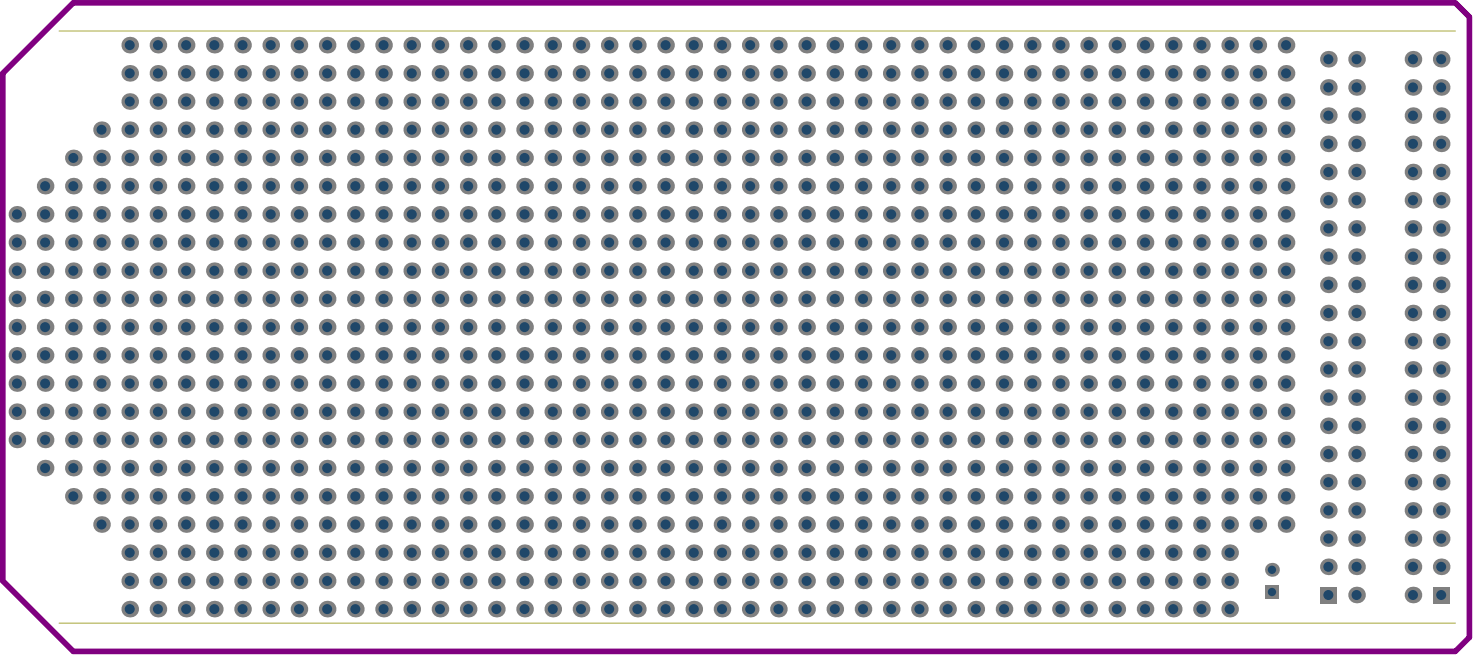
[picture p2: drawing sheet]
<svg xmlns="http://www.w3.org/2000/svg" width="442mm" height="196mm" viewBox="0 0 442 196" stroke-linecap="round" stroke-linejoin="round" font-family="sans-serif">
<path d="M22 .9h414.4l4.2 4.2v186.1l-4.2 4.2h-414.4l-21.2-21.1v-152.3z" fill="none" stroke="#800080" stroke-width="1.7"/>
<path d="M17.8 9.3h418.6M17.8 187h418.6" fill="none" stroke="#c0c073" stroke-width=".42"/>
<circle cx="432.1" cy="153.1" r="2.5" fill="#808080"/>
<circle cx="432.1" cy="153.1" r="1.5" fill="#1f4769"/>
<circle cx="432.1" cy="161.6" r="2.5" fill="#808080"/>
<circle cx="432.1" cy="161.6" r="1.5" fill="#1f4769"/>
<circle cx="432.1" cy="170" r="2.5" fill="#808080"/>
<circle cx="432.1" cy="170" r="1.5" fill="#1f4769"/>
<path d="M429.6 176h5v5h-5z" fill-rule="evenodd" fill="#808080"/>
<circle cx="432.1" cy="178.5" r="1.5" fill="#1f4769"/>
<circle cx="432.1" cy="144.7" r="2.5" fill="#808080"/>
<circle cx="432.1" cy="144.7" r="1.5" fill="#1f4769"/>
<circle cx="432.1" cy="136.2" r="2.5" fill="#808080"/>
<circle cx="432.1" cy="136.2" r="1.5" fill="#1f4769"/>
<circle cx="423.7" cy="161.6" r="2.5" fill="#808080"/>
<circle cx="423.7" cy="161.6" r="1.5" fill="#1f4769"/>
<circle cx="423.7" cy="153.1" r="2.5" fill="#808080"/>
<circle cx="423.7" cy="153.1" r="1.5" fill="#1f4769"/>
<circle cx="423.7" cy="170" r="2.5" fill="#808080"/>
<circle cx="423.7" cy="170" r="1.5" fill="#1f4769"/>
<circle cx="423.7" cy="178.5" r="2.5" fill="#808080"/>
<circle cx="423.7" cy="178.5" r="1.5" fill="#1f4769"/>
<circle cx="423.7" cy="144.7" r="2.5" fill="#808080"/>
<circle cx="423.7" cy="144.7" r="1.5" fill="#1f4769"/>
<circle cx="423.7" cy="136.2" r="2.5" fill="#808080"/>
<circle cx="423.7" cy="136.2" r="1.5" fill="#1f4769"/>
<circle cx="406.8" cy="178.5" r="2.5" fill="#808080"/>
<circle cx="406.8" cy="178.5" r="1.5" fill="#1f4769"/>
<circle cx="406.8" cy="170" r="2.5" fill="#808080"/>
<circle cx="406.8" cy="170" r="1.5" fill="#1f4769"/>
<circle cx="406.8" cy="161.6" r="2.5" fill="#808080"/>
<circle cx="406.8" cy="161.6" r="1.5" fill="#1f4769"/>
<circle cx="406.8" cy="153.1" r="2.5" fill="#808080"/>
<circle cx="406.8" cy="153.1" r="1.5" fill="#1f4769"/>
<circle cx="406.8" cy="144.7" r="2.5" fill="#808080"/>
<circle cx="406.8" cy="144.7" r="1.5" fill="#1f4769"/>
<path d="M395.8 176h5v5h-5z" fill-rule="evenodd" fill="#808080"/>
<circle cx="398.3" cy="178.5" r="1.5" fill="#1f4769"/>
<circle cx="398.3" cy="170" r="2.5" fill="#808080"/>
<circle cx="398.3" cy="170" r="1.5" fill="#1f4769"/>
<circle cx="398.3" cy="161.6" r="2.5" fill="#808080"/>
<circle cx="398.3" cy="161.6" r="1.5" fill="#1f4769"/>
<circle cx="398.3" cy="153.1" r="2.5" fill="#808080"/>
<circle cx="398.3" cy="153.1" r="1.5" fill="#1f4769"/>
<circle cx="398.3" cy="144.7" r="2.5" fill="#808080"/>
<circle cx="398.3" cy="144.7" r="1.5" fill="#1f4769"/>
<circle cx="385.6" cy="148.9" r="2.5" fill="#808080"/>
<circle cx="385.6" cy="148.9" r="1.5" fill="#1f4769"/>
<circle cx="385.6" cy="157.4" r="2.5" fill="#808080"/>
<circle cx="385.6" cy="157.4" r="1.5" fill="#1f4769"/>
<circle cx="385.6" cy="140.4" r="2.5" fill="#808080"/>
<circle cx="385.6" cy="140.4" r="1.5" fill="#1f4769"/>
<path d="M379.3 175.5h4.2v4.2h-4.2z" fill-rule="evenodd" fill="#808080"/>
<circle cx="381.4" cy="177.6" r="1.25" fill="#1f4769"/>
<circle cx="381.4" cy="170.9" r="2.08" fill="#808080"/>
<circle cx="381.4" cy="170.9" r="1.25" fill="#1f4769"/>
<circle cx="377.2" cy="148.9" r="2.5" fill="#808080"/>
<circle cx="377.2" cy="148.9" r="1.5" fill="#1f4769"/>
<circle cx="377.2" cy="157.4" r="2.5" fill="#808080"/>
<circle cx="377.2" cy="157.4" r="1.5" fill="#1f4769"/>
<circle cx="377.2" cy="140.4" r="2.5" fill="#808080"/>
<circle cx="377.2" cy="140.4" r="1.5" fill="#1f4769"/>
<circle cx="368.7" cy="165.8" r="2.5" fill="#808080"/>
<circle cx="368.7" cy="165.8" r="1.5" fill="#1f4769"/>
<circle cx="432.1" cy="127.7" r="2.5" fill="#808080"/>
<circle cx="432.1" cy="127.7" r="1.5" fill="#1f4769"/>
<circle cx="432.1" cy="110.8" r="2.5" fill="#808080"/>
<circle cx="432.1" cy="110.8" r="1.5" fill="#1f4769"/>
<circle cx="432.1" cy="102.4" r="2.5" fill="#808080"/>
<circle cx="432.1" cy="102.4" r="1.5" fill="#1f4769"/>
<circle cx="432.1" cy="119.3" r="2.5" fill="#808080"/>
<circle cx="432.1" cy="119.3" r="1.5" fill="#1f4769"/>
<circle cx="423.7" cy="127.7" r="2.5" fill="#808080"/>
<circle cx="423.7" cy="127.7" r="1.5" fill="#1f4769"/>
<circle cx="423.7" cy="102.4" r="2.5" fill="#808080"/>
<circle cx="423.7" cy="102.4" r="1.5" fill="#1f4769"/>
<circle cx="423.7" cy="119.3" r="2.5" fill="#808080"/>
<circle cx="423.7" cy="119.3" r="1.5" fill="#1f4769"/>
<circle cx="423.7" cy="110.8" r="2.5" fill="#808080"/>
<circle cx="423.7" cy="110.8" r="1.5" fill="#1f4769"/>
<circle cx="406.8" cy="136.2" r="2.5" fill="#808080"/>
<circle cx="406.8" cy="136.2" r="1.5" fill="#1f4769"/>
<circle cx="406.8" cy="127.7" r="2.5" fill="#808080"/>
<circle cx="406.8" cy="127.7" r="1.5" fill="#1f4769"/>
<circle cx="406.8" cy="102.4" r="2.5" fill="#808080"/>
<circle cx="406.8" cy="102.4" r="1.5" fill="#1f4769"/>
<circle cx="406.8" cy="110.8" r="2.5" fill="#808080"/>
<circle cx="406.8" cy="110.8" r="1.5" fill="#1f4769"/>
<circle cx="406.8" cy="119.3" r="2.5" fill="#808080"/>
<circle cx="406.8" cy="119.3" r="1.5" fill="#1f4769"/>
<circle cx="398.3" cy="136.2" r="2.5" fill="#808080"/>
<circle cx="398.3" cy="136.2" r="1.5" fill="#1f4769"/>
<circle cx="398.3" cy="127.7" r="2.5" fill="#808080"/>
<circle cx="398.3" cy="127.7" r="1.5" fill="#1f4769"/>
<circle cx="398.3" cy="102.4" r="2.5" fill="#808080"/>
<circle cx="398.3" cy="102.4" r="1.5" fill="#1f4769"/>
<circle cx="398.3" cy="110.8" r="2.5" fill="#808080"/>
<circle cx="398.3" cy="110.8" r="1.5" fill="#1f4769"/>
<circle cx="398.3" cy="119.3" r="2.5" fill="#808080"/>
<circle cx="398.3" cy="119.3" r="1.5" fill="#1f4769"/>
<circle cx="398.3" cy="93.9" r="2.5" fill="#808080"/>
<circle cx="398.3" cy="93.9" r="1.5" fill="#1f4769"/>
<circle cx="385.6" cy="132" r="2.5" fill="#808080"/>
<circle cx="385.6" cy="132" r="1.5" fill="#1f4769"/>
<circle cx="385.6" cy="123.5" r="2.5" fill="#808080"/>
<circle cx="385.6" cy="123.5" r="1.5" fill="#1f4769"/>
<circle cx="385.6" cy="98.1" r="2.5" fill="#808080"/>
<circle cx="385.6" cy="98.1" r="1.5" fill="#1f4769"/>
<circle cx="385.6" cy="106.6" r="2.5" fill="#808080"/>
<circle cx="385.6" cy="106.6" r="1.5" fill="#1f4769"/>
<circle cx="385.6" cy="115.1" r="2.5" fill="#808080"/>
<circle cx="385.6" cy="115.1" r="1.5" fill="#1f4769"/>
<circle cx="377.2" cy="132" r="2.5" fill="#808080"/>
<circle cx="377.2" cy="132" r="1.5" fill="#1f4769"/>
<circle cx="377.2" cy="123.5" r="2.5" fill="#808080"/>
<circle cx="377.2" cy="123.5" r="1.5" fill="#1f4769"/>
<circle cx="377.2" cy="115.1" r="2.5" fill="#808080"/>
<circle cx="377.2" cy="115.1" r="1.5" fill="#1f4769"/>
<circle cx="377.2" cy="106.6" r="2.5" fill="#808080"/>
<circle cx="377.2" cy="106.6" r="1.5" fill="#1f4769"/>
<circle cx="377.2" cy="98.1" r="2.5" fill="#808080"/>
<circle cx="377.2" cy="98.1" r="1.5" fill="#1f4769"/>
<circle cx="368.7" cy="123.5" r="2.5" fill="#808080"/>
<circle cx="368.7" cy="123.5" r="1.5" fill="#1f4769"/>
<circle cx="368.7" cy="106.6" r="2.5" fill="#808080"/>
<circle cx="368.7" cy="106.6" r="1.5" fill="#1f4769"/>
<circle cx="368.7" cy="157.4" r="2.5" fill="#808080"/>
<circle cx="368.7" cy="157.4" r="1.5" fill="#1f4769"/>
<circle cx="368.7" cy="174.3" r="2.5" fill="#808080"/>
<circle cx="368.7" cy="174.3" r="1.5" fill="#1f4769"/>
<circle cx="368.7" cy="182.7" r="2.5" fill="#808080"/>
<circle cx="368.7" cy="182.7" r="1.5" fill="#1f4769"/>
<circle cx="368.7" cy="148.9" r="2.5" fill="#808080"/>
<circle cx="368.7" cy="148.9" r="1.5" fill="#1f4769"/>
<circle cx="368.7" cy="140.4" r="2.5" fill="#808080"/>
<circle cx="368.7" cy="140.4" r="1.5" fill="#1f4769"/>
<circle cx="360.3" cy="174.3" r="2.5" fill="#808080"/>
<circle cx="360.3" cy="174.3" r="1.5" fill="#1f4769"/>
<circle cx="360.3" cy="165.8" r="2.5" fill="#808080"/>
<circle cx="360.3" cy="165.8" r="1.5" fill="#1f4769"/>
<circle cx="360.3" cy="157.4" r="2.5" fill="#808080"/>
<circle cx="360.3" cy="157.4" r="1.5" fill="#1f4769"/>
<circle cx="360.3" cy="182.7" r="2.5" fill="#808080"/>
<circle cx="360.3" cy="182.7" r="1.5" fill="#1f4769"/>
<circle cx="360.3" cy="148.9" r="2.5" fill="#808080"/>
<circle cx="360.3" cy="148.9" r="1.5" fill="#1f4769"/>
<circle cx="351.8" cy="174.3" r="2.5" fill="#808080"/>
<circle cx="351.8" cy="174.3" r="1.5" fill="#1f4769"/>
<circle cx="351.8" cy="182.7" r="2.5" fill="#808080"/>
<circle cx="351.8" cy="182.7" r="1.5" fill="#1f4769"/>
<circle cx="351.8" cy="165.8" r="2.5" fill="#808080"/>
<circle cx="351.8" cy="165.8" r="1.5" fill="#1f4769"/>
<circle cx="351.8" cy="157.4" r="2.5" fill="#808080"/>
<circle cx="351.8" cy="157.4" r="1.5" fill="#1f4769"/>
<circle cx="351.8" cy="148.9" r="2.5" fill="#808080"/>
<circle cx="351.8" cy="148.9" r="1.5" fill="#1f4769"/>
<circle cx="351.8" cy="140.4" r="2.5" fill="#808080"/>
<circle cx="351.8" cy="140.4" r="1.5" fill="#1f4769"/>
<circle cx="343.3" cy="157.4" r="2.5" fill="#808080"/>
<circle cx="343.3" cy="157.4" r="1.5" fill="#1f4769"/>
<circle cx="343.3" cy="174.3" r="2.5" fill="#808080"/>
<circle cx="343.3" cy="174.3" r="1.5" fill="#1f4769"/>
<circle cx="343.3" cy="165.8" r="2.5" fill="#808080"/>
<circle cx="343.3" cy="165.8" r="1.5" fill="#1f4769"/>
<circle cx="343.3" cy="182.7" r="2.5" fill="#808080"/>
<circle cx="343.3" cy="182.7" r="1.5" fill="#1f4769"/>
<circle cx="343.3" cy="148.9" r="2.5" fill="#808080"/>
<circle cx="343.3" cy="148.9" r="1.5" fill="#1f4769"/>
<circle cx="334.9" cy="182.7" r="2.5" fill="#808080"/>
<circle cx="334.9" cy="182.7" r="1.5" fill="#1f4769"/>
<circle cx="334.9" cy="174.3" r="2.5" fill="#808080"/>
<circle cx="334.9" cy="174.3" r="1.5" fill="#1f4769"/>
<circle cx="334.9" cy="165.8" r="2.5" fill="#808080"/>
<circle cx="334.9" cy="165.8" r="1.5" fill="#1f4769"/>
<circle cx="334.9" cy="157.4" r="2.5" fill="#808080"/>
<circle cx="334.9" cy="157.4" r="1.5" fill="#1f4769"/>
<circle cx="334.9" cy="148.9" r="2.5" fill="#808080"/>
<circle cx="334.9" cy="148.9" r="1.5" fill="#1f4769"/>
<circle cx="326.4" cy="165.8" r="2.5" fill="#808080"/>
<circle cx="326.4" cy="165.8" r="1.5" fill="#1f4769"/>
<circle cx="326.4" cy="182.7" r="2.5" fill="#808080"/>
<circle cx="326.4" cy="182.7" r="1.5" fill="#1f4769"/>
<circle cx="326.4" cy="157.4" r="2.5" fill="#808080"/>
<circle cx="326.4" cy="157.4" r="1.5" fill="#1f4769"/>
<circle cx="326.4" cy="174.3" r="2.5" fill="#808080"/>
<circle cx="326.4" cy="174.3" r="1.5" fill="#1f4769"/>
<circle cx="326.4" cy="148.9" r="2.5" fill="#808080"/>
<circle cx="326.4" cy="148.9" r="1.5" fill="#1f4769"/>
<circle cx="318" cy="182.7" r="2.5" fill="#808080"/>
<circle cx="318" cy="182.7" r="1.5" fill="#1f4769"/>
<circle cx="368.7" cy="132" r="2.5" fill="#808080"/>
<circle cx="368.7" cy="132" r="1.5" fill="#1f4769"/>
<circle cx="368.7" cy="115.1" r="2.5" fill="#808080"/>
<circle cx="368.7" cy="115.1" r="1.5" fill="#1f4769"/>
<circle cx="368.7" cy="98.1" r="2.5" fill="#808080"/>
<circle cx="368.7" cy="98.1" r="1.5" fill="#1f4769"/>
<circle cx="360.3" cy="140.4" r="2.5" fill="#808080"/>
<circle cx="360.3" cy="140.4" r="1.5" fill="#1f4769"/>
<circle cx="360.3" cy="132" r="2.5" fill="#808080"/>
<circle cx="360.3" cy="132" r="1.5" fill="#1f4769"/>
<circle cx="360.3" cy="123.5" r="2.5" fill="#808080"/>
<circle cx="360.3" cy="123.5" r="1.5" fill="#1f4769"/>
<circle cx="360.3" cy="115.1" r="2.5" fill="#808080"/>
<circle cx="360.3" cy="115.1" r="1.5" fill="#1f4769"/>
<circle cx="360.3" cy="106.6" r="2.5" fill="#808080"/>
<circle cx="360.3" cy="106.6" r="1.5" fill="#1f4769"/>
<circle cx="360.3" cy="98.1" r="2.5" fill="#808080"/>
<circle cx="360.3" cy="98.1" r="1.5" fill="#1f4769"/>
<circle cx="351.8" cy="132" r="2.5" fill="#808080"/>
<circle cx="351.8" cy="132" r="1.5" fill="#1f4769"/>
<circle cx="351.8" cy="123.5" r="2.5" fill="#808080"/>
<circle cx="351.8" cy="123.5" r="1.5" fill="#1f4769"/>
<circle cx="351.8" cy="115.1" r="2.5" fill="#808080"/>
<circle cx="351.8" cy="115.1" r="1.5" fill="#1f4769"/>
<circle cx="351.8" cy="106.6" r="2.5" fill="#808080"/>
<circle cx="351.8" cy="106.6" r="1.5" fill="#1f4769"/>
<circle cx="351.8" cy="98.1" r="2.5" fill="#808080"/>
<circle cx="351.8" cy="98.1" r="1.5" fill="#1f4769"/>
<circle cx="343.3" cy="140.4" r="2.5" fill="#808080"/>
<circle cx="343.3" cy="140.4" r="1.5" fill="#1f4769"/>
<circle cx="343.3" cy="132" r="2.5" fill="#808080"/>
<circle cx="343.3" cy="132" r="1.5" fill="#1f4769"/>
<circle cx="343.3" cy="123.5" r="2.5" fill="#808080"/>
<circle cx="343.3" cy="123.5" r="1.5" fill="#1f4769"/>
<circle cx="343.3" cy="115.1" r="2.5" fill="#808080"/>
<circle cx="343.3" cy="115.1" r="1.5" fill="#1f4769"/>
<circle cx="343.3" cy="98.1" r="2.5" fill="#808080"/>
<circle cx="343.3" cy="98.1" r="1.5" fill="#1f4769"/>
<circle cx="343.3" cy="106.6" r="2.5" fill="#808080"/>
<circle cx="343.3" cy="106.6" r="1.5" fill="#1f4769"/>
<circle cx="334.9" cy="140.4" r="2.5" fill="#808080"/>
<circle cx="334.9" cy="140.4" r="1.5" fill="#1f4769"/>
<circle cx="334.9" cy="132" r="2.5" fill="#808080"/>
<circle cx="334.9" cy="132" r="1.5" fill="#1f4769"/>
<circle cx="334.9" cy="123.5" r="2.5" fill="#808080"/>
<circle cx="334.9" cy="123.5" r="1.5" fill="#1f4769"/>
<circle cx="334.9" cy="115.1" r="2.5" fill="#808080"/>
<circle cx="334.9" cy="115.1" r="1.5" fill="#1f4769"/>
<circle cx="334.9" cy="106.6" r="2.5" fill="#808080"/>
<circle cx="334.9" cy="106.6" r="1.5" fill="#1f4769"/>
<circle cx="334.9" cy="98.1" r="2.5" fill="#808080"/>
<circle cx="334.9" cy="98.1" r="1.5" fill="#1f4769"/>
<circle cx="326.4" cy="140.4" r="2.5" fill="#808080"/>
<circle cx="326.4" cy="140.4" r="1.5" fill="#1f4769"/>
<circle cx="326.4" cy="132" r="2.5" fill="#808080"/>
<circle cx="326.4" cy="132" r="1.5" fill="#1f4769"/>
<circle cx="326.4" cy="123.5" r="2.5" fill="#808080"/>
<circle cx="326.4" cy="123.5" r="1.5" fill="#1f4769"/>
<circle cx="326.4" cy="115.1" r="2.5" fill="#808080"/>
<circle cx="326.4" cy="115.1" r="1.5" fill="#1f4769"/>
<circle cx="326.4" cy="98.1" r="2.5" fill="#808080"/>
<circle cx="326.4" cy="98.1" r="1.5" fill="#1f4769"/>
<circle cx="326.4" cy="106.6" r="2.5" fill="#808080"/>
<circle cx="326.4" cy="106.6" r="1.5" fill="#1f4769"/>
<circle cx="432.1" cy="93.9" r="2.5" fill="#808080"/>
<circle cx="432.1" cy="93.9" r="1.5" fill="#1f4769"/>
<circle cx="432.1" cy="77" r="2.5" fill="#808080"/>
<circle cx="432.1" cy="77" r="1.5" fill="#1f4769"/>
<circle cx="432.1" cy="68.5" r="2.5" fill="#808080"/>
<circle cx="432.1" cy="68.5" r="1.5" fill="#1f4769"/>
<circle cx="432.1" cy="85.4" r="2.5" fill="#808080"/>
<circle cx="432.1" cy="85.4" r="1.5" fill="#1f4769"/>
<circle cx="432.1" cy="60.1" r="2.5" fill="#808080"/>
<circle cx="432.1" cy="60.1" r="1.5" fill="#1f4769"/>
<circle cx="423.7" cy="93.9" r="2.5" fill="#808080"/>
<circle cx="423.7" cy="93.9" r="1.5" fill="#1f4769"/>
<circle cx="423.7" cy="77" r="2.5" fill="#808080"/>
<circle cx="423.7" cy="77" r="1.5" fill="#1f4769"/>
<circle cx="423.7" cy="85.4" r="2.5" fill="#808080"/>
<circle cx="423.7" cy="85.4" r="1.5" fill="#1f4769"/>
<circle cx="423.7" cy="68.5" r="2.5" fill="#808080"/>
<circle cx="423.7" cy="68.5" r="1.5" fill="#1f4769"/>
<circle cx="423.7" cy="60.1" r="2.5" fill="#808080"/>
<circle cx="423.7" cy="60.1" r="1.5" fill="#1f4769"/>
<circle cx="406.8" cy="93.9" r="2.5" fill="#808080"/>
<circle cx="406.8" cy="93.9" r="1.5" fill="#1f4769"/>
<circle cx="406.8" cy="77" r="2.5" fill="#808080"/>
<circle cx="406.8" cy="77" r="1.5" fill="#1f4769"/>
<circle cx="406.8" cy="68.5" r="2.5" fill="#808080"/>
<circle cx="406.8" cy="68.5" r="1.5" fill="#1f4769"/>
<circle cx="406.8" cy="85.4" r="2.5" fill="#808080"/>
<circle cx="406.8" cy="85.4" r="1.5" fill="#1f4769"/>
<circle cx="406.8" cy="60.1" r="2.5" fill="#808080"/>
<circle cx="406.8" cy="60.1" r="1.5" fill="#1f4769"/>
<circle cx="398.3" cy="85.4" r="2.5" fill="#808080"/>
<circle cx="398.3" cy="85.4" r="1.5" fill="#1f4769"/>
<circle cx="398.3" cy="68.5" r="2.5" fill="#808080"/>
<circle cx="398.3" cy="68.5" r="1.5" fill="#1f4769"/>
<circle cx="398.3" cy="77" r="2.5" fill="#808080"/>
<circle cx="398.3" cy="77" r="1.5" fill="#1f4769"/>
<circle cx="398.3" cy="60.1" r="2.5" fill="#808080"/>
<circle cx="398.3" cy="60.1" r="1.5" fill="#1f4769"/>
<circle cx="385.6" cy="81.2" r="2.5" fill="#808080"/>
<circle cx="385.6" cy="81.2" r="1.5" fill="#1f4769"/>
<circle cx="385.6" cy="72.8" r="2.5" fill="#808080"/>
<circle cx="385.6" cy="72.8" r="1.5" fill="#1f4769"/>
<circle cx="385.6" cy="89.7" r="2.5" fill="#808080"/>
<circle cx="385.6" cy="89.7" r="1.5" fill="#1f4769"/>
<circle cx="385.6" cy="64.3" r="2.5" fill="#808080"/>
<circle cx="385.6" cy="64.3" r="1.5" fill="#1f4769"/>
<circle cx="385.6" cy="55.8" r="2.5" fill="#808080"/>
<circle cx="385.6" cy="55.8" r="1.5" fill="#1f4769"/>
<circle cx="377.2" cy="89.7" r="2.5" fill="#808080"/>
<circle cx="377.2" cy="89.7" r="1.5" fill="#1f4769"/>
<circle cx="377.2" cy="81.2" r="2.5" fill="#808080"/>
<circle cx="377.2" cy="81.2" r="1.5" fill="#1f4769"/>
<circle cx="377.2" cy="72.8" r="2.5" fill="#808080"/>
<circle cx="377.2" cy="72.8" r="1.5" fill="#1f4769"/>
<circle cx="377.2" cy="64.3" r="2.5" fill="#808080"/>
<circle cx="377.2" cy="64.3" r="1.5" fill="#1f4769"/>
<circle cx="377.2" cy="55.8" r="2.5" fill="#808080"/>
<circle cx="377.2" cy="55.8" r="1.5" fill="#1f4769"/>
<circle cx="368.7" cy="81.2" r="2.5" fill="#808080"/>
<circle cx="368.7" cy="81.2" r="1.5" fill="#1f4769"/>
<circle cx="368.7" cy="64.3" r="2.5" fill="#808080"/>
<circle cx="368.7" cy="64.3" r="1.5" fill="#1f4769"/>
<circle cx="368.7" cy="55.8" r="2.5" fill="#808080"/>
<circle cx="368.7" cy="55.8" r="1.5" fill="#1f4769"/>
<circle cx="432.1" cy="51.6" r="2.5" fill="#808080"/>
<circle cx="432.1" cy="51.6" r="1.5" fill="#1f4769"/>
<circle cx="432.1" cy="43.1" r="2.5" fill="#808080"/>
<circle cx="432.1" cy="43.1" r="1.5" fill="#1f4769"/>
<circle cx="432.1" cy="34.7" r="2.5" fill="#808080"/>
<circle cx="432.1" cy="34.7" r="1.5" fill="#1f4769"/>
<circle cx="432.1" cy="26.2" r="2.5" fill="#808080"/>
<circle cx="432.1" cy="26.2" r="1.5" fill="#1f4769"/>
<circle cx="432.1" cy="17.8" r="2.5" fill="#808080"/>
<circle cx="432.1" cy="17.8" r="1.5" fill="#1f4769"/>
<circle cx="423.7" cy="51.6" r="2.5" fill="#808080"/>
<circle cx="423.7" cy="51.6" r="1.5" fill="#1f4769"/>
<circle cx="423.7" cy="43.1" r="2.5" fill="#808080"/>
<circle cx="423.7" cy="43.1" r="1.5" fill="#1f4769"/>
<circle cx="423.7" cy="34.7" r="2.5" fill="#808080"/>
<circle cx="423.7" cy="34.7" r="1.5" fill="#1f4769"/>
<circle cx="423.7" cy="26.2" r="2.5" fill="#808080"/>
<circle cx="423.7" cy="26.2" r="1.5" fill="#1f4769"/>
<circle cx="423.7" cy="17.8" r="2.5" fill="#808080"/>
<circle cx="423.7" cy="17.8" r="1.5" fill="#1f4769"/>
<circle cx="406.8" cy="51.6" r="2.5" fill="#808080"/>
<circle cx="406.8" cy="51.6" r="1.5" fill="#1f4769"/>
<circle cx="406.8" cy="43.1" r="2.5" fill="#808080"/>
<circle cx="406.8" cy="43.1" r="1.5" fill="#1f4769"/>
<circle cx="406.8" cy="34.7" r="2.5" fill="#808080"/>
<circle cx="406.8" cy="34.7" r="1.5" fill="#1f4769"/>
<circle cx="406.8" cy="17.8" r="2.5" fill="#808080"/>
<circle cx="406.8" cy="17.8" r="1.5" fill="#1f4769"/>
<circle cx="406.8" cy="26.2" r="2.5" fill="#808080"/>
<circle cx="406.8" cy="26.2" r="1.5" fill="#1f4769"/>
<circle cx="398.3" cy="51.6" r="2.5" fill="#808080"/>
<circle cx="398.3" cy="51.6" r="1.5" fill="#1f4769"/>
<circle cx="398.3" cy="43.1" r="2.5" fill="#808080"/>
<circle cx="398.3" cy="43.1" r="1.5" fill="#1f4769"/>
<circle cx="398.3" cy="34.7" r="2.5" fill="#808080"/>
<circle cx="398.3" cy="34.7" r="1.5" fill="#1f4769"/>
<circle cx="398.3" cy="26.2" r="2.5" fill="#808080"/>
<circle cx="398.3" cy="26.2" r="1.5" fill="#1f4769"/>
<circle cx="398.3" cy="17.8" r="2.5" fill="#808080"/>
<circle cx="398.3" cy="17.8" r="1.5" fill="#1f4769"/>
<circle cx="385.6" cy="47.4" r="2.5" fill="#808080"/>
<circle cx="385.6" cy="47.4" r="1.5" fill="#1f4769"/>
<circle cx="385.6" cy="38.9" r="2.5" fill="#808080"/>
<circle cx="385.6" cy="38.9" r="1.5" fill="#1f4769"/>
<circle cx="385.6" cy="30.5" r="2.5" fill="#808080"/>
<circle cx="385.6" cy="30.5" r="1.5" fill="#1f4769"/>
<circle cx="385.6" cy="22" r="2.5" fill="#808080"/>
<circle cx="385.6" cy="22" r="1.5" fill="#1f4769"/>
<circle cx="385.6" cy="13.5" r="2.5" fill="#808080"/>
<circle cx="385.6" cy="13.5" r="1.5" fill="#1f4769"/>
<circle cx="377.2" cy="47.4" r="2.5" fill="#808080"/>
<circle cx="377.2" cy="47.4" r="1.5" fill="#1f4769"/>
<circle cx="377.2" cy="38.9" r="2.5" fill="#808080"/>
<circle cx="377.2" cy="38.9" r="1.5" fill="#1f4769"/>
<circle cx="377.2" cy="30.5" r="2.5" fill="#808080"/>
<circle cx="377.2" cy="30.5" r="1.5" fill="#1f4769"/>
<circle cx="377.2" cy="13.5" r="2.5" fill="#808080"/>
<circle cx="377.2" cy="13.5" r="1.5" fill="#1f4769"/>
<circle cx="377.2" cy="22" r="2.5" fill="#808080"/>
<circle cx="377.2" cy="22" r="1.5" fill="#1f4769"/>
<circle cx="368.7" cy="47.4" r="2.5" fill="#808080"/>
<circle cx="368.7" cy="47.4" r="1.5" fill="#1f4769"/>
<circle cx="368.7" cy="89.7" r="2.5" fill="#808080"/>
<circle cx="368.7" cy="89.7" r="1.5" fill="#1f4769"/>
<circle cx="368.7" cy="72.8" r="2.5" fill="#808080"/>
<circle cx="368.7" cy="72.8" r="1.5" fill="#1f4769"/>
<circle cx="360.3" cy="89.7" r="2.5" fill="#808080"/>
<circle cx="360.3" cy="89.7" r="1.5" fill="#1f4769"/>
<circle cx="360.3" cy="81.2" r="2.5" fill="#808080"/>
<circle cx="360.3" cy="81.2" r="1.5" fill="#1f4769"/>
<circle cx="360.3" cy="72.8" r="2.5" fill="#808080"/>
<circle cx="360.3" cy="72.8" r="1.5" fill="#1f4769"/>
<circle cx="360.3" cy="64.3" r="2.5" fill="#808080"/>
<circle cx="360.3" cy="64.3" r="1.5" fill="#1f4769"/>
<circle cx="360.3" cy="55.8" r="2.5" fill="#808080"/>
<circle cx="360.3" cy="55.8" r="1.5" fill="#1f4769"/>
<circle cx="351.8" cy="72.8" r="2.5" fill="#808080"/>
<circle cx="351.8" cy="72.8" r="1.5" fill="#1f4769"/>
<circle cx="351.8" cy="89.7" r="2.5" fill="#808080"/>
<circle cx="351.8" cy="89.7" r="1.5" fill="#1f4769"/>
<circle cx="351.8" cy="81.2" r="2.5" fill="#808080"/>
<circle cx="351.8" cy="81.2" r="1.5" fill="#1f4769"/>
<circle cx="351.8" cy="64.3" r="2.5" fill="#808080"/>
<circle cx="351.8" cy="64.3" r="1.5" fill="#1f4769"/>
<circle cx="351.8" cy="55.8" r="2.5" fill="#808080"/>
<circle cx="351.8" cy="55.8" r="1.5" fill="#1f4769"/>
<circle cx="343.3" cy="72.8" r="2.5" fill="#808080"/>
<circle cx="343.3" cy="72.8" r="1.5" fill="#1f4769"/>
<circle cx="343.3" cy="89.7" r="2.5" fill="#808080"/>
<circle cx="343.3" cy="89.7" r="1.5" fill="#1f4769"/>
<circle cx="343.3" cy="81.2" r="2.5" fill="#808080"/>
<circle cx="343.3" cy="81.2" r="1.5" fill="#1f4769"/>
<circle cx="343.3" cy="64.3" r="2.5" fill="#808080"/>
<circle cx="343.3" cy="64.3" r="1.5" fill="#1f4769"/>
<circle cx="343.3" cy="55.8" r="2.5" fill="#808080"/>
<circle cx="343.3" cy="55.8" r="1.5" fill="#1f4769"/>
<circle cx="343.3" cy="47.4" r="2.5" fill="#808080"/>
<circle cx="343.3" cy="47.4" r="1.5" fill="#1f4769"/>
<circle cx="334.9" cy="89.7" r="2.5" fill="#808080"/>
<circle cx="334.9" cy="89.7" r="1.5" fill="#1f4769"/>
<circle cx="334.9" cy="72.8" r="2.5" fill="#808080"/>
<circle cx="334.9" cy="72.8" r="1.5" fill="#1f4769"/>
<circle cx="334.9" cy="81.2" r="2.5" fill="#808080"/>
<circle cx="334.9" cy="81.2" r="1.5" fill="#1f4769"/>
<circle cx="334.9" cy="64.3" r="2.5" fill="#808080"/>
<circle cx="334.9" cy="64.3" r="1.5" fill="#1f4769"/>
<circle cx="334.9" cy="55.8" r="2.5" fill="#808080"/>
<circle cx="334.9" cy="55.8" r="1.5" fill="#1f4769"/>
<circle cx="326.4" cy="89.7" r="2.5" fill="#808080"/>
<circle cx="326.4" cy="89.7" r="1.5" fill="#1f4769"/>
<circle cx="326.4" cy="72.8" r="2.5" fill="#808080"/>
<circle cx="326.4" cy="72.8" r="1.5" fill="#1f4769"/>
<circle cx="326.4" cy="81.2" r="2.5" fill="#808080"/>
<circle cx="326.4" cy="81.2" r="1.5" fill="#1f4769"/>
<circle cx="326.4" cy="64.3" r="2.5" fill="#808080"/>
<circle cx="326.4" cy="64.3" r="1.5" fill="#1f4769"/>
<circle cx="326.4" cy="55.8" r="2.5" fill="#808080"/>
<circle cx="326.4" cy="55.8" r="1.5" fill="#1f4769"/>
<circle cx="326.4" cy="47.4" r="2.5" fill="#808080"/>
<circle cx="326.4" cy="47.4" r="1.5" fill="#1f4769"/>
<circle cx="318" cy="72.8" r="2.5" fill="#808080"/>
<circle cx="318" cy="72.8" r="1.5" fill="#1f4769"/>
<circle cx="318" cy="64.3" r="2.5" fill="#808080"/>
<circle cx="318" cy="64.3" r="1.5" fill="#1f4769"/>
<circle cx="318" cy="55.8" r="2.5" fill="#808080"/>
<circle cx="318" cy="55.8" r="1.5" fill="#1f4769"/>
<circle cx="368.7" cy="38.9" r="2.5" fill="#808080"/>
<circle cx="368.7" cy="38.9" r="1.5" fill="#1f4769"/>
<circle cx="368.7" cy="30.5" r="2.5" fill="#808080"/>
<circle cx="368.7" cy="30.5" r="1.5" fill="#1f4769"/>
<circle cx="368.7" cy="22" r="2.5" fill="#808080"/>
<circle cx="368.7" cy="22" r="1.5" fill="#1f4769"/>
<circle cx="368.7" cy="13.5" r="2.5" fill="#808080"/>
<circle cx="368.7" cy="13.5" r="1.5" fill="#1f4769"/>
<circle cx="360.3" cy="47.4" r="2.5" fill="#808080"/>
<circle cx="360.3" cy="47.4" r="1.5" fill="#1f4769"/>
<circle cx="360.3" cy="38.9" r="2.5" fill="#808080"/>
<circle cx="360.3" cy="38.9" r="1.5" fill="#1f4769"/>
<circle cx="360.3" cy="30.5" r="2.5" fill="#808080"/>
<circle cx="360.3" cy="30.5" r="1.5" fill="#1f4769"/>
<circle cx="360.3" cy="22" r="2.5" fill="#808080"/>
<circle cx="360.3" cy="22" r="1.5" fill="#1f4769"/>
<circle cx="360.3" cy="13.5" r="2.5" fill="#808080"/>
<circle cx="360.3" cy="13.5" r="1.5" fill="#1f4769"/>
<circle cx="351.8" cy="47.4" r="2.5" fill="#808080"/>
<circle cx="351.8" cy="47.4" r="1.5" fill="#1f4769"/>
<circle cx="351.8" cy="38.9" r="2.5" fill="#808080"/>
<circle cx="351.8" cy="38.9" r="1.5" fill="#1f4769"/>
<circle cx="351.8" cy="30.5" r="2.5" fill="#808080"/>
<circle cx="351.8" cy="30.5" r="1.5" fill="#1f4769"/>
<circle cx="351.8" cy="22" r="2.5" fill="#808080"/>
<circle cx="351.8" cy="22" r="1.5" fill="#1f4769"/>
<circle cx="351.8" cy="13.5" r="2.5" fill="#808080"/>
<circle cx="351.8" cy="13.5" r="1.5" fill="#1f4769"/>
<circle cx="343.3" cy="38.9" r="2.5" fill="#808080"/>
<circle cx="343.3" cy="38.9" r="1.5" fill="#1f4769"/>
<circle cx="343.3" cy="30.5" r="2.5" fill="#808080"/>
<circle cx="343.3" cy="30.5" r="1.5" fill="#1f4769"/>
<circle cx="343.3" cy="22" r="2.5" fill="#808080"/>
<circle cx="343.3" cy="22" r="1.5" fill="#1f4769"/>
<circle cx="343.3" cy="13.5" r="2.5" fill="#808080"/>
<circle cx="343.3" cy="13.5" r="1.5" fill="#1f4769"/>
<circle cx="334.9" cy="47.4" r="2.5" fill="#808080"/>
<circle cx="334.9" cy="47.4" r="1.5" fill="#1f4769"/>
<circle cx="334.9" cy="38.9" r="2.5" fill="#808080"/>
<circle cx="334.9" cy="38.9" r="1.5" fill="#1f4769"/>
<circle cx="334.9" cy="30.5" r="2.5" fill="#808080"/>
<circle cx="334.9" cy="30.5" r="1.5" fill="#1f4769"/>
<circle cx="334.9" cy="22" r="2.5" fill="#808080"/>
<circle cx="334.9" cy="22" r="1.5" fill="#1f4769"/>
<circle cx="334.9" cy="13.5" r="2.5" fill="#808080"/>
<circle cx="334.9" cy="13.5" r="1.5" fill="#1f4769"/>
<circle cx="326.4" cy="38.9" r="2.5" fill="#808080"/>
<circle cx="326.4" cy="38.9" r="1.5" fill="#1f4769"/>
<circle cx="326.4" cy="30.5" r="2.5" fill="#808080"/>
<circle cx="326.4" cy="30.5" r="1.5" fill="#1f4769"/>
<circle cx="326.4" cy="22" r="2.5" fill="#808080"/>
<circle cx="326.4" cy="22" r="1.5" fill="#1f4769"/>
<circle cx="326.4" cy="13.5" r="2.5" fill="#808080"/>
<circle cx="326.4" cy="13.5" r="1.5" fill="#1f4769"/>
<circle cx="318" cy="47.4" r="2.5" fill="#808080"/>
<circle cx="318" cy="47.4" r="1.5" fill="#1f4769"/>
<circle cx="318" cy="38.9" r="2.5" fill="#808080"/>
<circle cx="318" cy="38.9" r="1.5" fill="#1f4769"/>
<circle cx="318" cy="30.5" r="2.5" fill="#808080"/>
<circle cx="318" cy="30.5" r="1.5" fill="#1f4769"/>
<circle cx="318" cy="22" r="2.5" fill="#808080"/>
<circle cx="318" cy="22" r="1.5" fill="#1f4769"/>
<circle cx="318" cy="13.5" r="2.5" fill="#808080"/>
<circle cx="318" cy="13.5" r="1.5" fill="#1f4769"/>
<circle cx="318" cy="148.9" r="2.5" fill="#808080"/>
<circle cx="318" cy="148.9" r="1.5" fill="#1f4769"/>
<circle cx="318" cy="174.3" r="2.5" fill="#808080"/>
<circle cx="318" cy="174.3" r="1.5" fill="#1f4769"/>
<circle cx="318" cy="157.4" r="2.5" fill="#808080"/>
<circle cx="318" cy="157.4" r="1.5" fill="#1f4769"/>
<circle cx="318" cy="165.8" r="2.5" fill="#808080"/>
<circle cx="318" cy="165.8" r="1.5" fill="#1f4769"/>
<circle cx="309.5" cy="148.9" r="2.5" fill="#808080"/>
<circle cx="309.5" cy="148.9" r="1.5" fill="#1f4769"/>
<circle cx="309.5" cy="157.4" r="2.5" fill="#808080"/>
<circle cx="309.5" cy="157.4" r="1.5" fill="#1f4769"/>
<circle cx="309.5" cy="182.7" r="2.5" fill="#808080"/>
<circle cx="309.5" cy="182.7" r="1.5" fill="#1f4769"/>
<circle cx="309.5" cy="174.3" r="2.5" fill="#808080"/>
<circle cx="309.5" cy="174.3" r="1.5" fill="#1f4769"/>
<circle cx="309.5" cy="165.8" r="2.5" fill="#808080"/>
<circle cx="309.5" cy="165.8" r="1.5" fill="#1f4769"/>
<circle cx="301.1" cy="157.4" r="2.5" fill="#808080"/>
<circle cx="301.1" cy="157.4" r="1.5" fill="#1f4769"/>
<circle cx="301.1" cy="182.7" r="2.5" fill="#808080"/>
<circle cx="301.1" cy="182.7" r="1.5" fill="#1f4769"/>
<circle cx="301.1" cy="174.3" r="2.5" fill="#808080"/>
<circle cx="301.1" cy="174.3" r="1.5" fill="#1f4769"/>
<circle cx="301.1" cy="165.8" r="2.5" fill="#808080"/>
<circle cx="301.1" cy="165.8" r="1.5" fill="#1f4769"/>
<circle cx="301.1" cy="148.9" r="2.5" fill="#808080"/>
<circle cx="301.1" cy="148.9" r="1.5" fill="#1f4769"/>
<circle cx="292.6" cy="182.7" r="2.5" fill="#808080"/>
<circle cx="292.6" cy="182.7" r="1.5" fill="#1f4769"/>
<circle cx="292.6" cy="157.4" r="2.5" fill="#808080"/>
<circle cx="292.6" cy="157.4" r="1.5" fill="#1f4769"/>
<circle cx="292.6" cy="174.3" r="2.5" fill="#808080"/>
<circle cx="292.6" cy="174.3" r="1.5" fill="#1f4769"/>
<circle cx="292.6" cy="165.8" r="2.5" fill="#808080"/>
<circle cx="292.6" cy="165.8" r="1.5" fill="#1f4769"/>
<circle cx="292.6" cy="148.9" r="2.5" fill="#808080"/>
<circle cx="292.6" cy="148.9" r="1.5" fill="#1f4769"/>
<circle cx="284.1" cy="182.7" r="2.5" fill="#808080"/>
<circle cx="284.1" cy="182.7" r="1.5" fill="#1f4769"/>
<circle cx="284.1" cy="148.9" r="2.5" fill="#808080"/>
<circle cx="284.1" cy="148.9" r="1.5" fill="#1f4769"/>
<circle cx="284.1" cy="157.4" r="2.5" fill="#808080"/>
<circle cx="284.1" cy="157.4" r="1.5" fill="#1f4769"/>
<circle cx="284.1" cy="174.3" r="2.5" fill="#808080"/>
<circle cx="284.1" cy="174.3" r="1.5" fill="#1f4769"/>
<circle cx="284.1" cy="165.8" r="2.5" fill="#808080"/>
<circle cx="284.1" cy="165.8" r="1.5" fill="#1f4769"/>
<circle cx="275.7" cy="174.3" r="2.5" fill="#808080"/>
<circle cx="275.7" cy="174.3" r="1.5" fill="#1f4769"/>
<circle cx="275.7" cy="165.8" r="2.5" fill="#808080"/>
<circle cx="275.7" cy="165.8" r="1.5" fill="#1f4769"/>
<circle cx="275.7" cy="182.7" r="2.5" fill="#808080"/>
<circle cx="275.7" cy="182.7" r="1.5" fill="#1f4769"/>
<circle cx="275.7" cy="157.4" r="2.5" fill="#808080"/>
<circle cx="275.7" cy="157.4" r="1.5" fill="#1f4769"/>
<circle cx="275.7" cy="148.9" r="2.5" fill="#808080"/>
<circle cx="275.7" cy="148.9" r="1.5" fill="#1f4769"/>
<circle cx="267.2" cy="182.7" r="2.5" fill="#808080"/>
<circle cx="267.2" cy="182.7" r="1.5" fill="#1f4769"/>
<circle cx="267.2" cy="148.9" r="2.5" fill="#808080"/>
<circle cx="267.2" cy="148.9" r="1.5" fill="#1f4769"/>
<circle cx="267.2" cy="174.3" r="2.5" fill="#808080"/>
<circle cx="267.2" cy="174.3" r="1.5" fill="#1f4769"/>
<circle cx="318" cy="140.4" r="2.5" fill="#808080"/>
<circle cx="318" cy="140.4" r="1.5" fill="#1f4769"/>
<circle cx="318" cy="106.6" r="2.5" fill="#808080"/>
<circle cx="318" cy="106.6" r="1.5" fill="#1f4769"/>
<circle cx="318" cy="115.1" r="2.5" fill="#808080"/>
<circle cx="318" cy="115.1" r="1.5" fill="#1f4769"/>
<circle cx="318" cy="132" r="2.5" fill="#808080"/>
<circle cx="318" cy="132" r="1.5" fill="#1f4769"/>
<circle cx="318" cy="123.5" r="2.5" fill="#808080"/>
<circle cx="318" cy="123.5" r="1.5" fill="#1f4769"/>
<circle cx="309.5" cy="140.4" r="2.5" fill="#808080"/>
<circle cx="309.5" cy="140.4" r="1.5" fill="#1f4769"/>
<circle cx="309.5" cy="106.6" r="2.5" fill="#808080"/>
<circle cx="309.5" cy="106.6" r="1.5" fill="#1f4769"/>
<circle cx="309.5" cy="123.5" r="2.5" fill="#808080"/>
<circle cx="309.5" cy="123.5" r="1.5" fill="#1f4769"/>
<circle cx="309.5" cy="132" r="2.5" fill="#808080"/>
<circle cx="309.5" cy="132" r="1.5" fill="#1f4769"/>
<circle cx="309.5" cy="115.1" r="2.5" fill="#808080"/>
<circle cx="309.5" cy="115.1" r="1.5" fill="#1f4769"/>
<circle cx="301.1" cy="140.4" r="2.5" fill="#808080"/>
<circle cx="301.1" cy="140.4" r="1.5" fill="#1f4769"/>
<circle cx="301.1" cy="106.6" r="2.5" fill="#808080"/>
<circle cx="301.1" cy="106.6" r="1.5" fill="#1f4769"/>
<circle cx="301.1" cy="115.1" r="2.5" fill="#808080"/>
<circle cx="301.1" cy="115.1" r="1.5" fill="#1f4769"/>
<circle cx="301.1" cy="132" r="2.5" fill="#808080"/>
<circle cx="301.1" cy="132" r="1.5" fill="#1f4769"/>
<circle cx="301.1" cy="123.5" r="2.5" fill="#808080"/>
<circle cx="301.1" cy="123.5" r="1.5" fill="#1f4769"/>
<circle cx="292.6" cy="140.4" r="2.5" fill="#808080"/>
<circle cx="292.6" cy="140.4" r="1.5" fill="#1f4769"/>
<circle cx="292.6" cy="132" r="2.5" fill="#808080"/>
<circle cx="292.6" cy="132" r="1.5" fill="#1f4769"/>
<circle cx="292.6" cy="106.6" r="2.5" fill="#808080"/>
<circle cx="292.6" cy="106.6" r="1.5" fill="#1f4769"/>
<circle cx="292.6" cy="115.1" r="2.5" fill="#808080"/>
<circle cx="292.6" cy="115.1" r="1.5" fill="#1f4769"/>
<circle cx="292.6" cy="123.5" r="2.5" fill="#808080"/>
<circle cx="292.6" cy="123.5" r="1.5" fill="#1f4769"/>
<circle cx="284.1" cy="140.4" r="2.5" fill="#808080"/>
<circle cx="284.1" cy="140.4" r="1.5" fill="#1f4769"/>
<circle cx="284.1" cy="123.5" r="2.5" fill="#808080"/>
<circle cx="284.1" cy="123.5" r="1.5" fill="#1f4769"/>
<circle cx="284.1" cy="115.1" r="2.5" fill="#808080"/>
<circle cx="284.1" cy="115.1" r="1.5" fill="#1f4769"/>
<circle cx="284.1" cy="106.6" r="2.5" fill="#808080"/>
<circle cx="284.1" cy="106.6" r="1.5" fill="#1f4769"/>
<circle cx="284.1" cy="132" r="2.5" fill="#808080"/>
<circle cx="284.1" cy="132" r="1.5" fill="#1f4769"/>
<circle cx="275.7" cy="140.4" r="2.5" fill="#808080"/>
<circle cx="275.7" cy="140.4" r="1.5" fill="#1f4769"/>
<circle cx="275.7" cy="123.5" r="2.5" fill="#808080"/>
<circle cx="275.7" cy="123.5" r="1.5" fill="#1f4769"/>
<circle cx="275.7" cy="132" r="2.5" fill="#808080"/>
<circle cx="275.7" cy="132" r="1.5" fill="#1f4769"/>
<circle cx="275.7" cy="106.6" r="2.5" fill="#808080"/>
<circle cx="275.7" cy="106.6" r="1.5" fill="#1f4769"/>
<circle cx="275.7" cy="115.1" r="2.5" fill="#808080"/>
<circle cx="275.7" cy="115.1" r="1.5" fill="#1f4769"/>
<circle cx="267.2" cy="106.6" r="2.5" fill="#808080"/>
<circle cx="267.2" cy="106.6" r="1.5" fill="#1f4769"/>
<circle cx="267.2" cy="98.1" r="2.5" fill="#808080"/>
<circle cx="267.2" cy="98.1" r="1.5" fill="#1f4769"/>
<circle cx="267.2" cy="165.8" r="2.5" fill="#808080"/>
<circle cx="267.2" cy="165.8" r="1.5" fill="#1f4769"/>
<circle cx="267.2" cy="157.4" r="2.5" fill="#808080"/>
<circle cx="267.2" cy="157.4" r="1.5" fill="#1f4769"/>
<circle cx="267.2" cy="140.4" r="2.5" fill="#808080"/>
<circle cx="267.2" cy="140.4" r="1.5" fill="#1f4769"/>
<circle cx="258.8" cy="182.7" r="2.5" fill="#808080"/>
<circle cx="258.8" cy="182.7" r="1.5" fill="#1f4769"/>
<circle cx="258.8" cy="174.3" r="2.5" fill="#808080"/>
<circle cx="258.8" cy="174.3" r="1.5" fill="#1f4769"/>
<circle cx="258.8" cy="165.8" r="2.5" fill="#808080"/>
<circle cx="258.8" cy="165.8" r="1.5" fill="#1f4769"/>
<circle cx="258.8" cy="148.9" r="2.5" fill="#808080"/>
<circle cx="258.8" cy="148.9" r="1.5" fill="#1f4769"/>
<circle cx="258.8" cy="157.4" r="2.5" fill="#808080"/>
<circle cx="258.8" cy="157.4" r="1.5" fill="#1f4769"/>
<circle cx="250.3" cy="182.7" r="2.5" fill="#808080"/>
<circle cx="250.3" cy="182.7" r="1.5" fill="#1f4769"/>
<circle cx="250.3" cy="174.3" r="2.5" fill="#808080"/>
<circle cx="250.3" cy="174.3" r="1.5" fill="#1f4769"/>
<circle cx="250.3" cy="165.8" r="2.5" fill="#808080"/>
<circle cx="250.3" cy="165.8" r="1.5" fill="#1f4769"/>
<circle cx="250.3" cy="148.9" r="2.5" fill="#808080"/>
<circle cx="250.3" cy="148.9" r="1.5" fill="#1f4769"/>
<circle cx="250.3" cy="157.4" r="2.5" fill="#808080"/>
<circle cx="250.3" cy="157.4" r="1.5" fill="#1f4769"/>
<circle cx="241.9" cy="182.7" r="2.5" fill="#808080"/>
<circle cx="241.9" cy="182.7" r="1.5" fill="#1f4769"/>
<circle cx="241.9" cy="174.3" r="2.5" fill="#808080"/>
<circle cx="241.9" cy="174.3" r="1.5" fill="#1f4769"/>
<circle cx="241.9" cy="165.8" r="2.5" fill="#808080"/>
<circle cx="241.9" cy="165.8" r="1.5" fill="#1f4769"/>
<circle cx="241.9" cy="148.9" r="2.5" fill="#808080"/>
<circle cx="241.9" cy="148.9" r="1.5" fill="#1f4769"/>
<circle cx="241.9" cy="157.4" r="2.5" fill="#808080"/>
<circle cx="241.9" cy="157.4" r="1.5" fill="#1f4769"/>
<circle cx="233.4" cy="182.7" r="2.5" fill="#808080"/>
<circle cx="233.4" cy="182.7" r="1.5" fill="#1f4769"/>
<circle cx="233.4" cy="174.3" r="2.5" fill="#808080"/>
<circle cx="233.4" cy="174.3" r="1.5" fill="#1f4769"/>
<circle cx="233.4" cy="165.8" r="2.5" fill="#808080"/>
<circle cx="233.4" cy="165.8" r="1.5" fill="#1f4769"/>
<circle cx="233.4" cy="148.9" r="2.5" fill="#808080"/>
<circle cx="233.4" cy="148.9" r="1.5" fill="#1f4769"/>
<circle cx="233.4" cy="157.4" r="2.5" fill="#808080"/>
<circle cx="233.4" cy="157.4" r="1.5" fill="#1f4769"/>
<circle cx="224.9" cy="174.3" r="2.5" fill="#808080"/>
<circle cx="224.9" cy="174.3" r="1.5" fill="#1f4769"/>
<circle cx="224.9" cy="182.7" r="2.5" fill="#808080"/>
<circle cx="224.9" cy="182.7" r="1.5" fill="#1f4769"/>
<circle cx="224.9" cy="165.8" r="2.5" fill="#808080"/>
<circle cx="224.9" cy="165.8" r="1.5" fill="#1f4769"/>
<circle cx="224.9" cy="157.4" r="2.5" fill="#808080"/>
<circle cx="224.9" cy="157.4" r="1.5" fill="#1f4769"/>
<circle cx="224.9" cy="148.9" r="2.5" fill="#808080"/>
<circle cx="224.9" cy="148.9" r="1.5" fill="#1f4769"/>
<circle cx="216.5" cy="182.7" r="2.5" fill="#808080"/>
<circle cx="216.5" cy="182.7" r="1.5" fill="#1f4769"/>
<circle cx="216.5" cy="157.4" r="2.5" fill="#808080"/>
<circle cx="216.5" cy="157.4" r="1.5" fill="#1f4769"/>
<circle cx="216.5" cy="140.4" r="2.5" fill="#808080"/>
<circle cx="216.5" cy="140.4" r="1.5" fill="#1f4769"/>
<circle cx="267.2" cy="123.5" r="2.5" fill="#808080"/>
<circle cx="267.2" cy="123.5" r="1.5" fill="#1f4769"/>
<circle cx="267.2" cy="115.1" r="2.5" fill="#808080"/>
<circle cx="267.2" cy="115.1" r="1.5" fill="#1f4769"/>
<circle cx="267.2" cy="132" r="2.5" fill="#808080"/>
<circle cx="267.2" cy="132" r="1.5" fill="#1f4769"/>
<circle cx="258.8" cy="140.4" r="2.5" fill="#808080"/>
<circle cx="258.8" cy="140.4" r="1.5" fill="#1f4769"/>
<circle cx="258.8" cy="132" r="2.5" fill="#808080"/>
<circle cx="258.8" cy="132" r="1.5" fill="#1f4769"/>
<circle cx="258.8" cy="115.1" r="2.5" fill="#808080"/>
<circle cx="258.8" cy="115.1" r="1.5" fill="#1f4769"/>
<circle cx="258.8" cy="123.5" r="2.5" fill="#808080"/>
<circle cx="258.8" cy="123.5" r="1.5" fill="#1f4769"/>
<circle cx="258.8" cy="106.6" r="2.5" fill="#808080"/>
<circle cx="258.8" cy="106.6" r="1.5" fill="#1f4769"/>
<circle cx="250.3" cy="140.4" r="2.5" fill="#808080"/>
<circle cx="250.3" cy="140.4" r="1.5" fill="#1f4769"/>
<circle cx="250.3" cy="106.6" r="2.5" fill="#808080"/>
<circle cx="250.3" cy="106.6" r="1.5" fill="#1f4769"/>
<circle cx="250.3" cy="132" r="2.5" fill="#808080"/>
<circle cx="250.3" cy="132" r="1.5" fill="#1f4769"/>
<circle cx="250.3" cy="115.1" r="2.5" fill="#808080"/>
<circle cx="250.3" cy="115.1" r="1.5" fill="#1f4769"/>
<circle cx="250.3" cy="123.5" r="2.5" fill="#808080"/>
<circle cx="250.3" cy="123.5" r="1.5" fill="#1f4769"/>
<circle cx="241.9" cy="140.4" r="2.5" fill="#808080"/>
<circle cx="241.9" cy="140.4" r="1.5" fill="#1f4769"/>
<circle cx="241.9" cy="123.5" r="2.5" fill="#808080"/>
<circle cx="241.9" cy="123.5" r="1.5" fill="#1f4769"/>
<circle cx="241.9" cy="115.1" r="2.5" fill="#808080"/>
<circle cx="241.9" cy="115.1" r="1.5" fill="#1f4769"/>
<circle cx="241.9" cy="132" r="2.5" fill="#808080"/>
<circle cx="241.9" cy="132" r="1.5" fill="#1f4769"/>
<circle cx="241.9" cy="106.6" r="2.5" fill="#808080"/>
<circle cx="241.9" cy="106.6" r="1.5" fill="#1f4769"/>
<circle cx="233.4" cy="140.4" r="2.5" fill="#808080"/>
<circle cx="233.4" cy="140.4" r="1.5" fill="#1f4769"/>
<circle cx="233.4" cy="123.5" r="2.5" fill="#808080"/>
<circle cx="233.4" cy="123.5" r="1.5" fill="#1f4769"/>
<circle cx="233.4" cy="132" r="2.5" fill="#808080"/>
<circle cx="233.4" cy="132" r="1.5" fill="#1f4769"/>
<circle cx="233.4" cy="106.6" r="2.5" fill="#808080"/>
<circle cx="233.4" cy="106.6" r="1.5" fill="#1f4769"/>
<circle cx="233.4" cy="115.1" r="2.5" fill="#808080"/>
<circle cx="233.4" cy="115.1" r="1.5" fill="#1f4769"/>
<circle cx="224.9" cy="140.4" r="2.5" fill="#808080"/>
<circle cx="224.9" cy="140.4" r="1.5" fill="#1f4769"/>
<circle cx="224.9" cy="132" r="2.5" fill="#808080"/>
<circle cx="224.9" cy="132" r="1.5" fill="#1f4769"/>
<circle cx="224.9" cy="123.5" r="2.5" fill="#808080"/>
<circle cx="224.9" cy="123.5" r="1.5" fill="#1f4769"/>
<circle cx="224.9" cy="115.1" r="2.5" fill="#808080"/>
<circle cx="224.9" cy="115.1" r="1.5" fill="#1f4769"/>
<circle cx="224.9" cy="106.6" r="2.5" fill="#808080"/>
<circle cx="224.9" cy="106.6" r="1.5" fill="#1f4769"/>
<circle cx="216.5" cy="115.1" r="2.5" fill="#808080"/>
<circle cx="216.5" cy="115.1" r="1.5" fill="#1f4769"/>
<circle cx="216.5" cy="132" r="2.5" fill="#808080"/>
<circle cx="216.5" cy="132" r="1.5" fill="#1f4769"/>
<circle cx="216.5" cy="123.5" r="2.5" fill="#808080"/>
<circle cx="216.5" cy="123.5" r="1.5" fill="#1f4769"/>
<circle cx="216.5" cy="106.6" r="2.5" fill="#808080"/>
<circle cx="216.5" cy="106.6" r="1.5" fill="#1f4769"/>
<circle cx="318" cy="98.1" r="2.5" fill="#808080"/>
<circle cx="318" cy="98.1" r="1.5" fill="#1f4769"/>
<circle cx="318" cy="89.7" r="2.5" fill="#808080"/>
<circle cx="318" cy="89.7" r="1.5" fill="#1f4769"/>
<circle cx="318" cy="81.2" r="2.5" fill="#808080"/>
<circle cx="318" cy="81.2" r="1.5" fill="#1f4769"/>
<circle cx="309.5" cy="98.1" r="2.5" fill="#808080"/>
<circle cx="309.5" cy="98.1" r="1.5" fill="#1f4769"/>
<circle cx="309.5" cy="89.7" r="2.5" fill="#808080"/>
<circle cx="309.5" cy="89.7" r="1.5" fill="#1f4769"/>
<circle cx="309.5" cy="72.8" r="2.5" fill="#808080"/>
<circle cx="309.5" cy="72.8" r="1.5" fill="#1f4769"/>
<circle cx="309.5" cy="81.2" r="2.5" fill="#808080"/>
<circle cx="309.5" cy="81.2" r="1.5" fill="#1f4769"/>
<circle cx="309.5" cy="64.3" r="2.5" fill="#808080"/>
<circle cx="309.5" cy="64.3" r="1.5" fill="#1f4769"/>
<circle cx="301.1" cy="98.1" r="2.5" fill="#808080"/>
<circle cx="301.1" cy="98.1" r="1.5" fill="#1f4769"/>
<circle cx="301.1" cy="64.3" r="2.5" fill="#808080"/>
<circle cx="301.1" cy="64.3" r="1.5" fill="#1f4769"/>
<circle cx="301.1" cy="72.8" r="2.5" fill="#808080"/>
<circle cx="301.1" cy="72.8" r="1.5" fill="#1f4769"/>
<circle cx="301.1" cy="89.7" r="2.5" fill="#808080"/>
<circle cx="301.1" cy="89.7" r="1.5" fill="#1f4769"/>
<circle cx="301.1" cy="81.2" r="2.5" fill="#808080"/>
<circle cx="301.1" cy="81.2" r="1.5" fill="#1f4769"/>
<circle cx="292.6" cy="98.1" r="2.5" fill="#808080"/>
<circle cx="292.6" cy="98.1" r="1.5" fill="#1f4769"/>
<circle cx="292.6" cy="64.3" r="2.5" fill="#808080"/>
<circle cx="292.6" cy="64.3" r="1.5" fill="#1f4769"/>
<circle cx="292.6" cy="89.7" r="2.5" fill="#808080"/>
<circle cx="292.6" cy="89.7" r="1.5" fill="#1f4769"/>
<circle cx="292.6" cy="72.8" r="2.5" fill="#808080"/>
<circle cx="292.6" cy="72.8" r="1.5" fill="#1f4769"/>
<circle cx="292.6" cy="81.2" r="2.5" fill="#808080"/>
<circle cx="292.6" cy="81.2" r="1.5" fill="#1f4769"/>
<circle cx="284.1" cy="72.8" r="2.5" fill="#808080"/>
<circle cx="284.1" cy="72.8" r="1.5" fill="#1f4769"/>
<circle cx="284.1" cy="98.1" r="2.5" fill="#808080"/>
<circle cx="284.1" cy="98.1" r="1.5" fill="#1f4769"/>
<circle cx="284.1" cy="64.3" r="2.5" fill="#808080"/>
<circle cx="284.1" cy="64.3" r="1.5" fill="#1f4769"/>
<circle cx="284.1" cy="89.7" r="2.5" fill="#808080"/>
<circle cx="284.1" cy="89.7" r="1.5" fill="#1f4769"/>
<circle cx="284.1" cy="81.2" r="2.5" fill="#808080"/>
<circle cx="284.1" cy="81.2" r="1.5" fill="#1f4769"/>
<circle cx="275.7" cy="98.1" r="2.5" fill="#808080"/>
<circle cx="275.7" cy="98.1" r="1.5" fill="#1f4769"/>
<circle cx="275.7" cy="72.8" r="2.5" fill="#808080"/>
<circle cx="275.7" cy="72.8" r="1.5" fill="#1f4769"/>
<circle cx="275.7" cy="81.2" r="2.5" fill="#808080"/>
<circle cx="275.7" cy="81.2" r="1.5" fill="#1f4769"/>
<circle cx="275.7" cy="89.7" r="2.5" fill="#808080"/>
<circle cx="275.7" cy="89.7" r="1.5" fill="#1f4769"/>
<circle cx="275.7" cy="64.3" r="2.5" fill="#808080"/>
<circle cx="275.7" cy="64.3" r="1.5" fill="#1f4769"/>
<circle cx="267.2" cy="89.7" r="2.5" fill="#808080"/>
<circle cx="267.2" cy="89.7" r="1.5" fill="#1f4769"/>
<circle cx="267.2" cy="64.3" r="2.5" fill="#808080"/>
<circle cx="267.2" cy="64.3" r="1.5" fill="#1f4769"/>
<circle cx="267.2" cy="72.8" r="2.5" fill="#808080"/>
<circle cx="267.2" cy="72.8" r="1.5" fill="#1f4769"/>
<circle cx="267.2" cy="81.2" r="2.5" fill="#808080"/>
<circle cx="267.2" cy="81.2" r="1.5" fill="#1f4769"/>
<circle cx="309.5" cy="55.8" r="2.5" fill="#808080"/>
<circle cx="309.5" cy="55.8" r="1.5" fill="#1f4769"/>
<circle cx="309.5" cy="47.4" r="2.5" fill="#808080"/>
<circle cx="309.5" cy="47.4" r="1.5" fill="#1f4769"/>
<circle cx="309.5" cy="38.9" r="2.5" fill="#808080"/>
<circle cx="309.5" cy="38.9" r="1.5" fill="#1f4769"/>
<circle cx="309.5" cy="30.5" r="2.5" fill="#808080"/>
<circle cx="309.5" cy="30.5" r="1.5" fill="#1f4769"/>
<circle cx="309.5" cy="22" r="2.5" fill="#808080"/>
<circle cx="309.5" cy="22" r="1.5" fill="#1f4769"/>
<circle cx="309.5" cy="13.5" r="2.5" fill="#808080"/>
<circle cx="309.5" cy="13.5" r="1.5" fill="#1f4769"/>
<circle cx="301.1" cy="55.8" r="2.5" fill="#808080"/>
<circle cx="301.1" cy="55.8" r="1.5" fill="#1f4769"/>
<circle cx="301.1" cy="22" r="2.5" fill="#808080"/>
<circle cx="301.1" cy="22" r="1.5" fill="#1f4769"/>
<circle cx="301.1" cy="47.4" r="2.5" fill="#808080"/>
<circle cx="301.1" cy="47.4" r="1.5" fill="#1f4769"/>
<circle cx="301.1" cy="38.9" r="2.5" fill="#808080"/>
<circle cx="301.1" cy="38.9" r="1.5" fill="#1f4769"/>
<circle cx="301.1" cy="30.5" r="2.5" fill="#808080"/>
<circle cx="301.1" cy="30.5" r="1.5" fill="#1f4769"/>
<circle cx="301.1" cy="13.5" r="2.5" fill="#808080"/>
<circle cx="301.1" cy="13.5" r="1.5" fill="#1f4769"/>
<circle cx="292.6" cy="55.8" r="2.5" fill="#808080"/>
<circle cx="292.6" cy="55.8" r="1.5" fill="#1f4769"/>
<circle cx="292.6" cy="47.4" r="2.5" fill="#808080"/>
<circle cx="292.6" cy="47.4" r="1.5" fill="#1f4769"/>
<circle cx="292.6" cy="13.5" r="2.5" fill="#808080"/>
<circle cx="292.6" cy="13.5" r="1.5" fill="#1f4769"/>
<circle cx="292.6" cy="22" r="2.5" fill="#808080"/>
<circle cx="292.6" cy="22" r="1.5" fill="#1f4769"/>
<circle cx="292.6" cy="30.5" r="2.5" fill="#808080"/>
<circle cx="292.6" cy="30.5" r="1.5" fill="#1f4769"/>
<circle cx="292.6" cy="38.9" r="2.5" fill="#808080"/>
<circle cx="292.6" cy="38.9" r="1.5" fill="#1f4769"/>
<circle cx="284.1" cy="55.8" r="2.5" fill="#808080"/>
<circle cx="284.1" cy="55.8" r="1.5" fill="#1f4769"/>
<circle cx="284.1" cy="47.4" r="2.5" fill="#808080"/>
<circle cx="284.1" cy="47.4" r="1.5" fill="#1f4769"/>
<circle cx="284.1" cy="38.9" r="2.5" fill="#808080"/>
<circle cx="284.1" cy="38.9" r="1.5" fill="#1f4769"/>
<circle cx="284.1" cy="13.5" r="2.5" fill="#808080"/>
<circle cx="284.1" cy="13.5" r="1.5" fill="#1f4769"/>
<circle cx="284.1" cy="22" r="2.5" fill="#808080"/>
<circle cx="284.1" cy="22" r="1.5" fill="#1f4769"/>
<circle cx="284.1" cy="30.5" r="2.5" fill="#808080"/>
<circle cx="284.1" cy="30.5" r="1.5" fill="#1f4769"/>
<circle cx="275.7" cy="55.8" r="2.5" fill="#808080"/>
<circle cx="275.7" cy="55.8" r="1.5" fill="#1f4769"/>
<circle cx="275.7" cy="22" r="2.5" fill="#808080"/>
<circle cx="275.7" cy="22" r="1.5" fill="#1f4769"/>
<circle cx="275.7" cy="30.5" r="2.5" fill="#808080"/>
<circle cx="275.7" cy="30.5" r="1.5" fill="#1f4769"/>
<circle cx="275.7" cy="38.9" r="2.5" fill="#808080"/>
<circle cx="275.7" cy="38.9" r="1.5" fill="#1f4769"/>
<circle cx="275.7" cy="47.4" r="2.5" fill="#808080"/>
<circle cx="275.7" cy="47.4" r="1.5" fill="#1f4769"/>
<circle cx="275.7" cy="13.5" r="2.5" fill="#808080"/>
<circle cx="275.7" cy="13.5" r="1.5" fill="#1f4769"/>
<circle cx="267.2" cy="55.8" r="2.5" fill="#808080"/>
<circle cx="267.2" cy="55.8" r="1.5" fill="#1f4769"/>
<circle cx="267.2" cy="47.4" r="2.5" fill="#808080"/>
<circle cx="267.2" cy="47.4" r="1.5" fill="#1f4769"/>
<circle cx="258.8" cy="81.2" r="2.5" fill="#808080"/>
<circle cx="258.8" cy="81.2" r="1.5" fill="#1f4769"/>
<circle cx="258.8" cy="98.1" r="2.5" fill="#808080"/>
<circle cx="258.8" cy="98.1" r="1.5" fill="#1f4769"/>
<circle cx="258.8" cy="89.7" r="2.5" fill="#808080"/>
<circle cx="258.8" cy="89.7" r="1.5" fill="#1f4769"/>
<circle cx="258.8" cy="72.8" r="2.5" fill="#808080"/>
<circle cx="258.8" cy="72.8" r="1.5" fill="#1f4769"/>
<circle cx="258.8" cy="64.3" r="2.5" fill="#808080"/>
<circle cx="258.8" cy="64.3" r="1.5" fill="#1f4769"/>
<circle cx="258.8" cy="55.8" r="2.5" fill="#808080"/>
<circle cx="258.8" cy="55.8" r="1.5" fill="#1f4769"/>
<circle cx="250.3" cy="81.2" r="2.5" fill="#808080"/>
<circle cx="250.3" cy="81.2" r="1.5" fill="#1f4769"/>
<circle cx="250.3" cy="89.7" r="2.5" fill="#808080"/>
<circle cx="250.3" cy="89.7" r="1.5" fill="#1f4769"/>
<circle cx="250.3" cy="98.1" r="2.5" fill="#808080"/>
<circle cx="250.3" cy="98.1" r="1.5" fill="#1f4769"/>
<circle cx="250.3" cy="72.8" r="2.5" fill="#808080"/>
<circle cx="250.3" cy="72.8" r="1.5" fill="#1f4769"/>
<circle cx="250.3" cy="64.3" r="2.5" fill="#808080"/>
<circle cx="250.3" cy="64.3" r="1.5" fill="#1f4769"/>
<circle cx="250.3" cy="55.8" r="2.5" fill="#808080"/>
<circle cx="250.3" cy="55.8" r="1.5" fill="#1f4769"/>
<circle cx="241.9" cy="89.7" r="2.5" fill="#808080"/>
<circle cx="241.9" cy="89.7" r="1.5" fill="#1f4769"/>
<circle cx="241.9" cy="98.1" r="2.5" fill="#808080"/>
<circle cx="241.9" cy="98.1" r="1.5" fill="#1f4769"/>
<circle cx="241.9" cy="81.2" r="2.5" fill="#808080"/>
<circle cx="241.9" cy="81.2" r="1.5" fill="#1f4769"/>
<circle cx="241.9" cy="72.8" r="2.5" fill="#808080"/>
<circle cx="241.9" cy="72.8" r="1.5" fill="#1f4769"/>
<circle cx="241.9" cy="64.3" r="2.5" fill="#808080"/>
<circle cx="241.9" cy="64.3" r="1.5" fill="#1f4769"/>
<circle cx="241.9" cy="55.8" r="2.5" fill="#808080"/>
<circle cx="241.9" cy="55.8" r="1.5" fill="#1f4769"/>
<circle cx="233.4" cy="98.1" r="2.5" fill="#808080"/>
<circle cx="233.4" cy="98.1" r="1.5" fill="#1f4769"/>
<circle cx="233.4" cy="89.7" r="2.5" fill="#808080"/>
<circle cx="233.4" cy="89.7" r="1.5" fill="#1f4769"/>
<circle cx="233.4" cy="81.2" r="2.5" fill="#808080"/>
<circle cx="233.4" cy="81.2" r="1.5" fill="#1f4769"/>
<circle cx="233.4" cy="72.8" r="2.5" fill="#808080"/>
<circle cx="233.4" cy="72.8" r="1.5" fill="#1f4769"/>
<circle cx="233.4" cy="64.3" r="2.5" fill="#808080"/>
<circle cx="233.4" cy="64.3" r="1.5" fill="#1f4769"/>
<circle cx="233.4" cy="55.8" r="2.5" fill="#808080"/>
<circle cx="233.4" cy="55.8" r="1.5" fill="#1f4769"/>
<circle cx="224.9" cy="81.2" r="2.5" fill="#808080"/>
<circle cx="224.9" cy="81.2" r="1.5" fill="#1f4769"/>
<circle cx="224.9" cy="89.7" r="2.5" fill="#808080"/>
<circle cx="224.9" cy="89.7" r="1.5" fill="#1f4769"/>
<circle cx="224.9" cy="98.1" r="2.5" fill="#808080"/>
<circle cx="224.9" cy="98.1" r="1.5" fill="#1f4769"/>
<circle cx="224.9" cy="72.8" r="2.5" fill="#808080"/>
<circle cx="224.9" cy="72.8" r="1.5" fill="#1f4769"/>
<circle cx="224.9" cy="64.3" r="2.5" fill="#808080"/>
<circle cx="224.9" cy="64.3" r="1.5" fill="#1f4769"/>
<circle cx="224.9" cy="55.8" r="2.5" fill="#808080"/>
<circle cx="224.9" cy="55.8" r="1.5" fill="#1f4769"/>
<circle cx="216.5" cy="81.2" r="2.5" fill="#808080"/>
<circle cx="216.5" cy="81.2" r="1.5" fill="#1f4769"/>
<circle cx="267.2" cy="30.5" r="2.5" fill="#808080"/>
<circle cx="267.2" cy="30.5" r="1.5" fill="#1f4769"/>
<circle cx="267.2" cy="13.5" r="2.5" fill="#808080"/>
<circle cx="267.2" cy="13.5" r="1.5" fill="#1f4769"/>
<circle cx="267.2" cy="22" r="2.5" fill="#808080"/>
<circle cx="267.2" cy="22" r="1.5" fill="#1f4769"/>
<circle cx="267.2" cy="38.9" r="2.5" fill="#808080"/>
<circle cx="267.2" cy="38.9" r="1.5" fill="#1f4769"/>
<circle cx="258.8" cy="47.4" r="2.5" fill="#808080"/>
<circle cx="258.8" cy="47.4" r="1.5" fill="#1f4769"/>
<circle cx="258.8" cy="22" r="2.5" fill="#808080"/>
<circle cx="258.8" cy="22" r="1.5" fill="#1f4769"/>
<circle cx="258.8" cy="13.5" r="2.5" fill="#808080"/>
<circle cx="258.8" cy="13.5" r="1.5" fill="#1f4769"/>
<circle cx="258.8" cy="38.9" r="2.5" fill="#808080"/>
<circle cx="258.8" cy="38.9" r="1.5" fill="#1f4769"/>
<circle cx="258.8" cy="30.5" r="2.5" fill="#808080"/>
<circle cx="258.8" cy="30.5" r="1.5" fill="#1f4769"/>
<circle cx="250.3" cy="47.4" r="2.5" fill="#808080"/>
<circle cx="250.3" cy="47.4" r="1.5" fill="#1f4769"/>
<circle cx="250.3" cy="13.5" r="2.5" fill="#808080"/>
<circle cx="250.3" cy="13.5" r="1.5" fill="#1f4769"/>
<circle cx="250.3" cy="38.9" r="2.5" fill="#808080"/>
<circle cx="250.3" cy="38.9" r="1.5" fill="#1f4769"/>
<circle cx="250.3" cy="22" r="2.5" fill="#808080"/>
<circle cx="250.3" cy="22" r="1.5" fill="#1f4769"/>
<circle cx="250.3" cy="30.5" r="2.5" fill="#808080"/>
<circle cx="250.3" cy="30.5" r="1.5" fill="#1f4769"/>
<circle cx="241.9" cy="47.4" r="2.5" fill="#808080"/>
<circle cx="241.9" cy="47.4" r="1.5" fill="#1f4769"/>
<circle cx="241.9" cy="13.5" r="2.5" fill="#808080"/>
<circle cx="241.9" cy="13.5" r="1.5" fill="#1f4769"/>
<circle cx="241.9" cy="22" r="2.5" fill="#808080"/>
<circle cx="241.9" cy="22" r="1.5" fill="#1f4769"/>
<circle cx="241.9" cy="38.9" r="2.5" fill="#808080"/>
<circle cx="241.9" cy="38.9" r="1.5" fill="#1f4769"/>
<circle cx="241.9" cy="30.5" r="2.5" fill="#808080"/>
<circle cx="241.9" cy="30.5" r="1.5" fill="#1f4769"/>
<circle cx="233.4" cy="47.4" r="2.5" fill="#808080"/>
<circle cx="233.4" cy="47.4" r="1.5" fill="#1f4769"/>
<circle cx="233.4" cy="22" r="2.5" fill="#808080"/>
<circle cx="233.4" cy="22" r="1.5" fill="#1f4769"/>
<circle cx="233.4" cy="38.9" r="2.5" fill="#808080"/>
<circle cx="233.4" cy="38.9" r="1.5" fill="#1f4769"/>
<circle cx="233.4" cy="13.5" r="2.5" fill="#808080"/>
<circle cx="233.4" cy="13.5" r="1.5" fill="#1f4769"/>
<circle cx="233.4" cy="30.5" r="2.5" fill="#808080"/>
<circle cx="233.4" cy="30.5" r="1.5" fill="#1f4769"/>
<circle cx="224.9" cy="47.4" r="2.5" fill="#808080"/>
<circle cx="224.9" cy="47.4" r="1.5" fill="#1f4769"/>
<circle cx="224.9" cy="30.5" r="2.5" fill="#808080"/>
<circle cx="224.9" cy="30.5" r="1.5" fill="#1f4769"/>
<circle cx="224.9" cy="38.9" r="2.5" fill="#808080"/>
<circle cx="224.9" cy="38.9" r="1.5" fill="#1f4769"/>
<circle cx="224.9" cy="22" r="2.5" fill="#808080"/>
<circle cx="224.9" cy="22" r="1.5" fill="#1f4769"/>
<circle cx="224.9" cy="13.5" r="2.5" fill="#808080"/>
<circle cx="224.9" cy="13.5" r="1.5" fill="#1f4769"/>
<circle cx="216.5" cy="55.8" r="2.5" fill="#808080"/>
<circle cx="216.5" cy="55.8" r="1.5" fill="#1f4769"/>
<circle cx="216.5" cy="30.5" r="2.5" fill="#808080"/>
<circle cx="216.5" cy="30.5" r="1.5" fill="#1f4769"/>
<circle cx="216.5" cy="165.8" r="2.5" fill="#808080"/>
<circle cx="216.5" cy="165.8" r="1.5" fill="#1f4769"/>
<circle cx="216.5" cy="174.3" r="2.5" fill="#808080"/>
<circle cx="216.5" cy="174.3" r="1.5" fill="#1f4769"/>
<circle cx="216.5" cy="148.9" r="2.5" fill="#808080"/>
<circle cx="216.5" cy="148.9" r="1.5" fill="#1f4769"/>
<circle cx="208" cy="165.8" r="2.5" fill="#808080"/>
<circle cx="208" cy="165.8" r="1.5" fill="#1f4769"/>
<circle cx="208" cy="157.4" r="2.5" fill="#808080"/>
<circle cx="208" cy="157.4" r="1.5" fill="#1f4769"/>
<circle cx="208" cy="182.7" r="2.5" fill="#808080"/>
<circle cx="208" cy="182.7" r="1.5" fill="#1f4769"/>
<circle cx="208" cy="174.3" r="2.5" fill="#808080"/>
<circle cx="208" cy="174.3" r="1.5" fill="#1f4769"/>
<circle cx="208" cy="148.9" r="2.5" fill="#808080"/>
<circle cx="208" cy="148.9" r="1.5" fill="#1f4769"/>
<circle cx="199.6" cy="182.7" r="2.5" fill="#808080"/>
<circle cx="199.6" cy="182.7" r="1.5" fill="#1f4769"/>
<circle cx="199.6" cy="157.4" r="2.5" fill="#808080"/>
<circle cx="199.6" cy="157.4" r="1.5" fill="#1f4769"/>
<circle cx="199.6" cy="165.8" r="2.5" fill="#808080"/>
<circle cx="199.6" cy="165.8" r="1.5" fill="#1f4769"/>
<circle cx="199.6" cy="174.3" r="2.5" fill="#808080"/>
<circle cx="199.6" cy="174.3" r="1.5" fill="#1f4769"/>
<circle cx="199.6" cy="148.9" r="2.5" fill="#808080"/>
<circle cx="199.6" cy="148.9" r="1.5" fill="#1f4769"/>
<circle cx="191.1" cy="157.4" r="2.5" fill="#808080"/>
<circle cx="191.1" cy="157.4" r="1.5" fill="#1f4769"/>
<circle cx="191.1" cy="182.7" r="2.5" fill="#808080"/>
<circle cx="191.1" cy="182.7" r="1.5" fill="#1f4769"/>
<circle cx="191.1" cy="174.3" r="2.5" fill="#808080"/>
<circle cx="191.1" cy="174.3" r="1.5" fill="#1f4769"/>
<circle cx="191.1" cy="165.8" r="2.5" fill="#808080"/>
<circle cx="191.1" cy="165.8" r="1.5" fill="#1f4769"/>
<circle cx="191.1" cy="148.9" r="2.5" fill="#808080"/>
<circle cx="191.1" cy="148.9" r="1.5" fill="#1f4769"/>
<circle cx="182.7" cy="157.4" r="2.5" fill="#808080"/>
<circle cx="182.7" cy="157.4" r="1.5" fill="#1f4769"/>
<circle cx="182.7" cy="165.8" r="2.5" fill="#808080"/>
<circle cx="182.7" cy="165.8" r="1.5" fill="#1f4769"/>
<circle cx="182.7" cy="182.7" r="2.5" fill="#808080"/>
<circle cx="182.7" cy="182.7" r="1.5" fill="#1f4769"/>
<circle cx="182.7" cy="174.3" r="2.5" fill="#808080"/>
<circle cx="182.7" cy="174.3" r="1.5" fill="#1f4769"/>
<circle cx="182.7" cy="148.9" r="2.5" fill="#808080"/>
<circle cx="182.7" cy="148.9" r="1.5" fill="#1f4769"/>
<circle cx="174.2" cy="165.8" r="2.5" fill="#808080"/>
<circle cx="174.2" cy="165.8" r="1.5" fill="#1f4769"/>
<circle cx="174.2" cy="157.4" r="2.5" fill="#808080"/>
<circle cx="174.2" cy="157.4" r="1.5" fill="#1f4769"/>
<circle cx="174.2" cy="182.7" r="2.5" fill="#808080"/>
<circle cx="174.2" cy="182.7" r="1.5" fill="#1f4769"/>
<circle cx="174.2" cy="174.3" r="2.5" fill="#808080"/>
<circle cx="174.2" cy="174.3" r="1.5" fill="#1f4769"/>
<circle cx="174.2" cy="148.9" r="2.5" fill="#808080"/>
<circle cx="174.2" cy="148.9" r="1.5" fill="#1f4769"/>
<circle cx="174.2" cy="140.4" r="2.5" fill="#808080"/>
<circle cx="174.2" cy="140.4" r="1.5" fill="#1f4769"/>
<circle cx="165.8" cy="174.3" r="2.5" fill="#808080"/>
<circle cx="165.7" cy="174.3" r="1.5" fill="#1f4769"/>
<circle cx="165.8" cy="165.8" r="2.5" fill="#808080"/>
<circle cx="165.7" cy="165.8" r="1.5" fill="#1f4769"/>
<circle cx="165.8" cy="148.9" r="2.5" fill="#808080"/>
<circle cx="165.7" cy="148.9" r="1.5" fill="#1f4769"/>
<circle cx="216.5" cy="98.1" r="2.5" fill="#808080"/>
<circle cx="216.5" cy="98.1" r="1.5" fill="#1f4769"/>
<circle cx="208" cy="140.4" r="2.5" fill="#808080"/>
<circle cx="208" cy="140.4" r="1.5" fill="#1f4769"/>
<circle cx="208" cy="132" r="2.5" fill="#808080"/>
<circle cx="208" cy="132" r="1.5" fill="#1f4769"/>
<circle cx="208" cy="123.5" r="2.5" fill="#808080"/>
<circle cx="208" cy="123.5" r="1.5" fill="#1f4769"/>
<circle cx="208" cy="98.1" r="2.5" fill="#808080"/>
<circle cx="208" cy="98.1" r="1.5" fill="#1f4769"/>
<circle cx="208" cy="115.1" r="2.5" fill="#808080"/>
<circle cx="208" cy="115.1" r="1.5" fill="#1f4769"/>
<circle cx="208" cy="106.6" r="2.5" fill="#808080"/>
<circle cx="208" cy="106.6" r="1.5" fill="#1f4769"/>
<circle cx="199.6" cy="140.4" r="2.5" fill="#808080"/>
<circle cx="199.6" cy="140.4" r="1.5" fill="#1f4769"/>
<circle cx="199.6" cy="132" r="2.5" fill="#808080"/>
<circle cx="199.6" cy="132" r="1.5" fill="#1f4769"/>
<circle cx="199.6" cy="123.5" r="2.5" fill="#808080"/>
<circle cx="199.6" cy="123.5" r="1.5" fill="#1f4769"/>
<circle cx="199.6" cy="106.6" r="2.5" fill="#808080"/>
<circle cx="199.6" cy="106.6" r="1.5" fill="#1f4769"/>
<circle cx="199.6" cy="98.1" r="2.5" fill="#808080"/>
<circle cx="199.6" cy="98.1" r="1.5" fill="#1f4769"/>
<circle cx="199.6" cy="115.1" r="2.5" fill="#808080"/>
<circle cx="199.6" cy="115.1" r="1.5" fill="#1f4769"/>
<circle cx="191.1" cy="140.4" r="2.5" fill="#808080"/>
<circle cx="191.1" cy="140.4" r="1.5" fill="#1f4769"/>
<circle cx="191.1" cy="132" r="2.5" fill="#808080"/>
<circle cx="191.1" cy="132" r="1.5" fill="#1f4769"/>
<circle cx="191.1" cy="123.5" r="2.5" fill="#808080"/>
<circle cx="191.1" cy="123.5" r="1.5" fill="#1f4769"/>
<circle cx="191.1" cy="106.6" r="2.5" fill="#808080"/>
<circle cx="191.1" cy="106.6" r="1.5" fill="#1f4769"/>
<circle cx="191.1" cy="98.1" r="2.5" fill="#808080"/>
<circle cx="191.1" cy="98.1" r="1.5" fill="#1f4769"/>
<circle cx="191.1" cy="115.1" r="2.5" fill="#808080"/>
<circle cx="191.1" cy="115.1" r="1.5" fill="#1f4769"/>
<circle cx="182.7" cy="140.4" r="2.5" fill="#808080"/>
<circle cx="182.7" cy="140.4" r="1.5" fill="#1f4769"/>
<circle cx="182.7" cy="132" r="2.5" fill="#808080"/>
<circle cx="182.7" cy="132" r="1.5" fill="#1f4769"/>
<circle cx="182.7" cy="123.5" r="2.5" fill="#808080"/>
<circle cx="182.7" cy="123.5" r="1.5" fill="#1f4769"/>
<circle cx="182.7" cy="106.6" r="2.5" fill="#808080"/>
<circle cx="182.7" cy="106.6" r="1.5" fill="#1f4769"/>
<circle cx="182.7" cy="115.1" r="2.5" fill="#808080"/>
<circle cx="182.7" cy="115.1" r="1.5" fill="#1f4769"/>
<circle cx="174.2" cy="132" r="2.5" fill="#808080"/>
<circle cx="174.2" cy="132" r="1.5" fill="#1f4769"/>
<circle cx="174.2" cy="123.5" r="2.5" fill="#808080"/>
<circle cx="174.2" cy="123.5" r="1.5" fill="#1f4769"/>
<circle cx="174.2" cy="106.6" r="2.5" fill="#808080"/>
<circle cx="174.2" cy="106.6" r="1.5" fill="#1f4769"/>
<circle cx="174.2" cy="98.1" r="2.5" fill="#808080"/>
<circle cx="174.2" cy="98.1" r="1.5" fill="#1f4769"/>
<circle cx="174.2" cy="115.1" r="2.5" fill="#808080"/>
<circle cx="174.2" cy="115.1" r="1.5" fill="#1f4769"/>
<circle cx="165.8" cy="140.4" r="2.5" fill="#808080"/>
<circle cx="165.7" cy="140.4" r="1.5" fill="#1f4769"/>
<circle cx="165.8" cy="132" r="2.5" fill="#808080"/>
<circle cx="165.7" cy="132" r="1.5" fill="#1f4769"/>
<circle cx="165.8" cy="123.5" r="2.5" fill="#808080"/>
<circle cx="165.7" cy="123.5" r="1.5" fill="#1f4769"/>
<circle cx="165.8" cy="182.7" r="2.5" fill="#808080"/>
<circle cx="165.7" cy="182.7" r="1.5" fill="#1f4769"/>
<circle cx="165.8" cy="157.4" r="2.5" fill="#808080"/>
<circle cx="165.7" cy="157.4" r="1.5" fill="#1f4769"/>
<circle cx="157.3" cy="174.3" r="2.5" fill="#808080"/>
<circle cx="157.3" cy="174.3" r="1.5" fill="#1f4769"/>
<circle cx="157.3" cy="165.8" r="2.5" fill="#808080"/>
<circle cx="157.3" cy="165.8" r="1.5" fill="#1f4769"/>
<circle cx="157.3" cy="182.7" r="2.5" fill="#808080"/>
<circle cx="157.3" cy="182.7" r="1.5" fill="#1f4769"/>
<circle cx="157.3" cy="157.4" r="2.5" fill="#808080"/>
<circle cx="157.3" cy="157.4" r="1.5" fill="#1f4769"/>
<circle cx="157.3" cy="148.9" r="2.5" fill="#808080"/>
<circle cx="157.3" cy="148.9" r="1.5" fill="#1f4769"/>
<circle cx="157.3" cy="140.4" r="2.5" fill="#808080"/>
<circle cx="157.3" cy="140.4" r="1.5" fill="#1f4769"/>
<circle cx="148.8" cy="165.8" r="2.5" fill="#808080"/>
<circle cx="148.8" cy="165.8" r="1.5" fill="#1f4769"/>
<circle cx="148.8" cy="174.3" r="2.5" fill="#808080"/>
<circle cx="148.8" cy="174.3" r="1.5" fill="#1f4769"/>
<circle cx="148.8" cy="182.7" r="2.5" fill="#808080"/>
<circle cx="148.8" cy="182.7" r="1.5" fill="#1f4769"/>
<circle cx="148.8" cy="157.4" r="2.5" fill="#808080"/>
<circle cx="148.8" cy="157.4" r="1.5" fill="#1f4769"/>
<circle cx="148.8" cy="148.9" r="2.5" fill="#808080"/>
<circle cx="148.8" cy="148.9" r="1.5" fill="#1f4769"/>
<circle cx="140.4" cy="174.3" r="2.5" fill="#808080"/>
<circle cx="140.4" cy="174.3" r="1.5" fill="#1f4769"/>
<circle cx="140.4" cy="165.8" r="2.5" fill="#808080"/>
<circle cx="140.4" cy="165.8" r="1.5" fill="#1f4769"/>
<circle cx="140.4" cy="182.7" r="2.5" fill="#808080"/>
<circle cx="140.4" cy="182.7" r="1.5" fill="#1f4769"/>
<circle cx="140.4" cy="157.4" r="2.5" fill="#808080"/>
<circle cx="140.4" cy="157.4" r="1.5" fill="#1f4769"/>
<circle cx="140.4" cy="148.9" r="2.5" fill="#808080"/>
<circle cx="140.4" cy="148.9" r="1.5" fill="#1f4769"/>
<circle cx="140.4" cy="140.4" r="2.5" fill="#808080"/>
<circle cx="140.4" cy="140.4" r="1.5" fill="#1f4769"/>
<circle cx="131.9" cy="165.8" r="2.5" fill="#808080"/>
<circle cx="131.9" cy="165.8" r="1.5" fill="#1f4769"/>
<circle cx="131.9" cy="174.3" r="2.5" fill="#808080"/>
<circle cx="131.9" cy="174.3" r="1.5" fill="#1f4769"/>
<circle cx="131.9" cy="182.7" r="2.5" fill="#808080"/>
<circle cx="131.9" cy="182.7" r="1.5" fill="#1f4769"/>
<circle cx="131.9" cy="157.4" r="2.5" fill="#808080"/>
<circle cx="131.9" cy="157.4" r="1.5" fill="#1f4769"/>
<circle cx="131.9" cy="148.9" r="2.5" fill="#808080"/>
<circle cx="131.9" cy="148.9" r="1.5" fill="#1f4769"/>
<circle cx="123.5" cy="174.3" r="2.5" fill="#808080"/>
<circle cx="123.5" cy="174.3" r="1.5" fill="#1f4769"/>
<circle cx="123.5" cy="182.7" r="2.5" fill="#808080"/>
<circle cx="123.5" cy="182.7" r="1.5" fill="#1f4769"/>
<circle cx="123.5" cy="165.8" r="2.5" fill="#808080"/>
<circle cx="123.5" cy="165.8" r="1.5" fill="#1f4769"/>
<circle cx="123.5" cy="157.4" r="2.5" fill="#808080"/>
<circle cx="123.5" cy="157.4" r="1.5" fill="#1f4769"/>
<circle cx="123.5" cy="148.9" r="2.5" fill="#808080"/>
<circle cx="123.5" cy="148.9" r="1.5" fill="#1f4769"/>
<circle cx="115" cy="182.7" r="2.5" fill="#808080"/>
<circle cx="115" cy="182.7" r="1.5" fill="#1f4769"/>
<circle cx="115" cy="157.4" r="2.5" fill="#808080"/>
<circle cx="115" cy="157.4" r="1.5" fill="#1f4769"/>
<circle cx="115" cy="148.9" r="2.5" fill="#808080"/>
<circle cx="115" cy="148.9" r="1.5" fill="#1f4769"/>
<circle cx="165.8" cy="115.1" r="2.5" fill="#808080"/>
<circle cx="165.7" cy="115.1" r="1.5" fill="#1f4769"/>
<circle cx="165.8" cy="106.6" r="2.5" fill="#808080"/>
<circle cx="165.7" cy="106.6" r="1.5" fill="#1f4769"/>
<circle cx="157.3" cy="132" r="2.5" fill="#808080"/>
<circle cx="157.3" cy="132" r="1.5" fill="#1f4769"/>
<circle cx="157.3" cy="123.5" r="2.5" fill="#808080"/>
<circle cx="157.3" cy="123.5" r="1.5" fill="#1f4769"/>
<circle cx="157.3" cy="115.1" r="2.5" fill="#808080"/>
<circle cx="157.3" cy="115.1" r="1.5" fill="#1f4769"/>
<circle cx="157.3" cy="106.6" r="2.5" fill="#808080"/>
<circle cx="157.3" cy="106.6" r="1.5" fill="#1f4769"/>
<circle cx="157.3" cy="98.1" r="2.5" fill="#808080"/>
<circle cx="157.3" cy="98.1" r="1.5" fill="#1f4769"/>
<circle cx="148.8" cy="140.4" r="2.5" fill="#808080"/>
<circle cx="148.8" cy="140.4" r="1.5" fill="#1f4769"/>
<circle cx="148.8" cy="132" r="2.5" fill="#808080"/>
<circle cx="148.8" cy="132" r="1.5" fill="#1f4769"/>
<circle cx="148.8" cy="123.5" r="2.5" fill="#808080"/>
<circle cx="148.8" cy="123.5" r="1.5" fill="#1f4769"/>
<circle cx="148.8" cy="115.1" r="2.5" fill="#808080"/>
<circle cx="148.8" cy="115.1" r="1.5" fill="#1f4769"/>
<circle cx="148.8" cy="106.6" r="2.5" fill="#808080"/>
<circle cx="148.8" cy="106.6" r="1.5" fill="#1f4769"/>
<circle cx="140.4" cy="132" r="2.5" fill="#808080"/>
<circle cx="140.4" cy="132" r="1.5" fill="#1f4769"/>
<circle cx="140.4" cy="123.5" r="2.5" fill="#808080"/>
<circle cx="140.4" cy="123.5" r="1.5" fill="#1f4769"/>
<circle cx="140.4" cy="115.1" r="2.5" fill="#808080"/>
<circle cx="140.4" cy="115.1" r="1.5" fill="#1f4769"/>
<circle cx="140.4" cy="106.6" r="2.5" fill="#808080"/>
<circle cx="140.4" cy="106.6" r="1.5" fill="#1f4769"/>
<circle cx="131.9" cy="140.4" r="2.5" fill="#808080"/>
<circle cx="131.9" cy="140.4" r="1.5" fill="#1f4769"/>
<circle cx="131.9" cy="132" r="2.5" fill="#808080"/>
<circle cx="131.9" cy="132" r="1.5" fill="#1f4769"/>
<circle cx="131.9" cy="123.5" r="2.5" fill="#808080"/>
<circle cx="131.9" cy="123.5" r="1.5" fill="#1f4769"/>
<circle cx="131.9" cy="115.1" r="2.5" fill="#808080"/>
<circle cx="131.9" cy="115.1" r="1.5" fill="#1f4769"/>
<circle cx="131.9" cy="98.1" r="2.5" fill="#808080"/>
<circle cx="131.9" cy="98.1" r="1.5" fill="#1f4769"/>
<circle cx="131.9" cy="106.6" r="2.5" fill="#808080"/>
<circle cx="131.9" cy="106.6" r="1.5" fill="#1f4769"/>
<circle cx="123.5" cy="140.4" r="2.5" fill="#808080"/>
<circle cx="123.5" cy="140.4" r="1.5" fill="#1f4769"/>
<circle cx="123.5" cy="132" r="2.5" fill="#808080"/>
<circle cx="123.5" cy="132" r="1.5" fill="#1f4769"/>
<circle cx="123.5" cy="123.5" r="2.5" fill="#808080"/>
<circle cx="123.5" cy="123.5" r="1.5" fill="#1f4769"/>
<circle cx="123.5" cy="115.1" r="2.5" fill="#808080"/>
<circle cx="123.5" cy="115.1" r="1.5" fill="#1f4769"/>
<circle cx="123.5" cy="98.1" r="2.5" fill="#808080"/>
<circle cx="123.5" cy="98.1" r="1.5" fill="#1f4769"/>
<circle cx="123.5" cy="106.6" r="2.5" fill="#808080"/>
<circle cx="123.5" cy="106.6" r="1.5" fill="#1f4769"/>
<circle cx="115" cy="140.4" r="2.5" fill="#808080"/>
<circle cx="115" cy="140.4" r="1.5" fill="#1f4769"/>
<circle cx="115" cy="132" r="2.5" fill="#808080"/>
<circle cx="115" cy="132" r="1.5" fill="#1f4769"/>
<circle cx="115" cy="123.5" r="2.5" fill="#808080"/>
<circle cx="115" cy="123.5" r="1.5" fill="#1f4769"/>
<circle cx="115" cy="115.1" r="2.5" fill="#808080"/>
<circle cx="115" cy="115.1" r="1.5" fill="#1f4769"/>
<circle cx="216.5" cy="89.7" r="2.5" fill="#808080"/>
<circle cx="216.5" cy="89.7" r="1.5" fill="#1f4769"/>
<circle cx="216.5" cy="72.8" r="2.5" fill="#808080"/>
<circle cx="216.5" cy="72.8" r="1.5" fill="#1f4769"/>
<circle cx="216.5" cy="64.3" r="2.5" fill="#808080"/>
<circle cx="216.5" cy="64.3" r="1.5" fill="#1f4769"/>
<circle cx="208" cy="81.2" r="2.5" fill="#808080"/>
<circle cx="208" cy="81.2" r="1.5" fill="#1f4769"/>
<circle cx="208" cy="72.8" r="2.5" fill="#808080"/>
<circle cx="208" cy="72.8" r="1.5" fill="#1f4769"/>
<circle cx="208" cy="89.7" r="2.5" fill="#808080"/>
<circle cx="208" cy="89.7" r="1.5" fill="#1f4769"/>
<circle cx="208" cy="64.3" r="2.5" fill="#808080"/>
<circle cx="208" cy="64.3" r="1.5" fill="#1f4769"/>
<circle cx="208" cy="55.8" r="2.5" fill="#808080"/>
<circle cx="208" cy="55.8" r="1.5" fill="#1f4769"/>
<circle cx="199.6" cy="81.2" r="2.5" fill="#808080"/>
<circle cx="199.6" cy="81.2" r="1.5" fill="#1f4769"/>
<circle cx="199.6" cy="89.7" r="2.5" fill="#808080"/>
<circle cx="199.6" cy="89.7" r="1.5" fill="#1f4769"/>
<circle cx="199.6" cy="72.8" r="2.5" fill="#808080"/>
<circle cx="199.6" cy="72.8" r="1.5" fill="#1f4769"/>
<circle cx="199.6" cy="64.3" r="2.5" fill="#808080"/>
<circle cx="199.6" cy="64.3" r="1.5" fill="#1f4769"/>
<circle cx="191.1" cy="81.2" r="2.5" fill="#808080"/>
<circle cx="191.1" cy="81.2" r="1.5" fill="#1f4769"/>
<circle cx="191.1" cy="72.8" r="2.5" fill="#808080"/>
<circle cx="191.1" cy="72.8" r="1.5" fill="#1f4769"/>
<circle cx="191.1" cy="89.7" r="2.5" fill="#808080"/>
<circle cx="191.1" cy="89.7" r="1.5" fill="#1f4769"/>
<circle cx="191.1" cy="64.3" r="2.5" fill="#808080"/>
<circle cx="191.1" cy="64.3" r="1.5" fill="#1f4769"/>
<circle cx="191.1" cy="55.8" r="2.5" fill="#808080"/>
<circle cx="191.1" cy="55.8" r="1.5" fill="#1f4769"/>
<circle cx="182.7" cy="81.2" r="2.5" fill="#808080"/>
<circle cx="182.7" cy="81.2" r="1.5" fill="#1f4769"/>
<circle cx="182.7" cy="72.8" r="2.5" fill="#808080"/>
<circle cx="182.7" cy="72.8" r="1.5" fill="#1f4769"/>
<circle cx="182.7" cy="98.1" r="2.5" fill="#808080"/>
<circle cx="182.7" cy="98.1" r="1.5" fill="#1f4769"/>
<circle cx="182.7" cy="89.7" r="2.5" fill="#808080"/>
<circle cx="182.7" cy="89.7" r="1.5" fill="#1f4769"/>
<circle cx="182.7" cy="64.3" r="2.5" fill="#808080"/>
<circle cx="182.7" cy="64.3" r="1.5" fill="#1f4769"/>
<circle cx="182.7" cy="55.8" r="2.5" fill="#808080"/>
<circle cx="182.7" cy="55.8" r="1.5" fill="#1f4769"/>
<circle cx="174.2" cy="81.2" r="2.5" fill="#808080"/>
<circle cx="174.2" cy="81.2" r="1.5" fill="#1f4769"/>
<circle cx="174.2" cy="89.7" r="2.5" fill="#808080"/>
<circle cx="174.2" cy="89.7" r="1.5" fill="#1f4769"/>
<circle cx="174.2" cy="72.8" r="2.5" fill="#808080"/>
<circle cx="174.2" cy="72.8" r="1.5" fill="#1f4769"/>
<circle cx="174.2" cy="64.3" r="2.5" fill="#808080"/>
<circle cx="174.2" cy="64.3" r="1.5" fill="#1f4769"/>
<circle cx="174.2" cy="55.8" r="2.5" fill="#808080"/>
<circle cx="174.2" cy="55.8" r="1.5" fill="#1f4769"/>
<circle cx="165.8" cy="81.2" r="2.5" fill="#808080"/>
<circle cx="165.7" cy="81.2" r="1.5" fill="#1f4769"/>
<circle cx="165.8" cy="89.7" r="2.5" fill="#808080"/>
<circle cx="165.7" cy="89.7" r="1.5" fill="#1f4769"/>
<circle cx="165.8" cy="98.1" r="2.5" fill="#808080"/>
<circle cx="165.7" cy="98.1" r="1.5" fill="#1f4769"/>
<circle cx="165.8" cy="64.3" r="2.5" fill="#808080"/>
<circle cx="165.7" cy="64.3" r="1.5" fill="#1f4769"/>
<circle cx="216.5" cy="47.4" r="2.5" fill="#808080"/>
<circle cx="216.5" cy="47.4" r="1.5" fill="#1f4769"/>
<circle cx="216.5" cy="38.9" r="2.5" fill="#808080"/>
<circle cx="216.5" cy="38.9" r="1.5" fill="#1f4769"/>
<circle cx="216.5" cy="22" r="2.5" fill="#808080"/>
<circle cx="216.5" cy="22" r="1.5" fill="#1f4769"/>
<circle cx="216.5" cy="13.5" r="2.5" fill="#808080"/>
<circle cx="216.5" cy="13.5" r="1.5" fill="#1f4769"/>
<circle cx="208" cy="47.4" r="2.5" fill="#808080"/>
<circle cx="208" cy="47.4" r="1.5" fill="#1f4769"/>
<circle cx="208" cy="38.9" r="2.5" fill="#808080"/>
<circle cx="208" cy="38.9" r="1.5" fill="#1f4769"/>
<circle cx="208" cy="30.5" r="2.5" fill="#808080"/>
<circle cx="208" cy="30.5" r="1.5" fill="#1f4769"/>
<circle cx="208" cy="22" r="2.5" fill="#808080"/>
<circle cx="208" cy="22" r="1.5" fill="#1f4769"/>
<circle cx="208" cy="13.5" r="2.5" fill="#808080"/>
<circle cx="208" cy="13.5" r="1.5" fill="#1f4769"/>
<circle cx="199.6" cy="55.8" r="2.5" fill="#808080"/>
<circle cx="199.6" cy="55.8" r="1.5" fill="#1f4769"/>
<circle cx="199.6" cy="47.4" r="2.5" fill="#808080"/>
<circle cx="199.6" cy="47.4" r="1.5" fill="#1f4769"/>
<circle cx="199.6" cy="38.9" r="2.5" fill="#808080"/>
<circle cx="199.6" cy="38.9" r="1.5" fill="#1f4769"/>
<circle cx="199.6" cy="30.5" r="2.5" fill="#808080"/>
<circle cx="199.6" cy="30.5" r="1.5" fill="#1f4769"/>
<circle cx="199.6" cy="22" r="2.5" fill="#808080"/>
<circle cx="199.6" cy="22" r="1.5" fill="#1f4769"/>
<circle cx="199.6" cy="13.5" r="2.5" fill="#808080"/>
<circle cx="199.6" cy="13.5" r="1.5" fill="#1f4769"/>
<circle cx="191.1" cy="47.4" r="2.5" fill="#808080"/>
<circle cx="191.1" cy="47.4" r="1.5" fill="#1f4769"/>
<circle cx="191.1" cy="38.9" r="2.5" fill="#808080"/>
<circle cx="191.1" cy="38.9" r="1.5" fill="#1f4769"/>
<circle cx="191.1" cy="30.5" r="2.5" fill="#808080"/>
<circle cx="191.1" cy="30.5" r="1.5" fill="#1f4769"/>
<circle cx="191.1" cy="22" r="2.5" fill="#808080"/>
<circle cx="191.1" cy="22" r="1.5" fill="#1f4769"/>
<circle cx="191.1" cy="13.5" r="2.5" fill="#808080"/>
<circle cx="191.1" cy="13.5" r="1.5" fill="#1f4769"/>
<circle cx="182.7" cy="47.4" r="2.5" fill="#808080"/>
<circle cx="182.7" cy="47.4" r="1.5" fill="#1f4769"/>
<circle cx="182.7" cy="38.9" r="2.5" fill="#808080"/>
<circle cx="182.7" cy="38.9" r="1.5" fill="#1f4769"/>
<circle cx="182.7" cy="30.5" r="2.5" fill="#808080"/>
<circle cx="182.7" cy="30.5" r="1.5" fill="#1f4769"/>
<circle cx="182.7" cy="22" r="2.5" fill="#808080"/>
<circle cx="182.7" cy="22" r="1.5" fill="#1f4769"/>
<circle cx="182.7" cy="13.5" r="2.5" fill="#808080"/>
<circle cx="182.7" cy="13.5" r="1.5" fill="#1f4769"/>
<circle cx="174.2" cy="47.4" r="2.5" fill="#808080"/>
<circle cx="174.2" cy="47.4" r="1.5" fill="#1f4769"/>
<circle cx="174.2" cy="38.9" r="2.5" fill="#808080"/>
<circle cx="174.2" cy="38.9" r="1.5" fill="#1f4769"/>
<circle cx="174.2" cy="30.5" r="2.5" fill="#808080"/>
<circle cx="174.2" cy="30.5" r="1.5" fill="#1f4769"/>
<circle cx="174.2" cy="22" r="2.5" fill="#808080"/>
<circle cx="174.2" cy="22" r="1.5" fill="#1f4769"/>
<circle cx="174.2" cy="13.5" r="2.5" fill="#808080"/>
<circle cx="174.2" cy="13.5" r="1.5" fill="#1f4769"/>
<circle cx="165.8" cy="55.8" r="2.5" fill="#808080"/>
<circle cx="165.7" cy="55.8" r="1.5" fill="#1f4769"/>
<circle cx="165.8" cy="22" r="2.5" fill="#808080"/>
<circle cx="165.7" cy="22" r="1.5" fill="#1f4769"/>
<circle cx="165.8" cy="72.8" r="2.5" fill="#808080"/>
<circle cx="165.7" cy="72.8" r="1.5" fill="#1f4769"/>
<circle cx="165.8" cy="47.4" r="2.5" fill="#808080"/>
<circle cx="165.7" cy="47.4" r="1.5" fill="#1f4769"/>
<circle cx="157.3" cy="81.2" r="2.5" fill="#808080"/>
<circle cx="157.3" cy="81.2" r="1.5" fill="#1f4769"/>
<circle cx="157.3" cy="89.7" r="2.5" fill="#808080"/>
<circle cx="157.3" cy="89.7" r="1.5" fill="#1f4769"/>
<circle cx="157.3" cy="72.8" r="2.5" fill="#808080"/>
<circle cx="157.3" cy="72.8" r="1.5" fill="#1f4769"/>
<circle cx="157.3" cy="64.3" r="2.5" fill="#808080"/>
<circle cx="157.3" cy="64.3" r="1.5" fill="#1f4769"/>
<circle cx="157.3" cy="55.8" r="2.5" fill="#808080"/>
<circle cx="157.3" cy="55.8" r="1.5" fill="#1f4769"/>
<circle cx="148.8" cy="98.1" r="2.5" fill="#808080"/>
<circle cx="148.8" cy="98.1" r="1.5" fill="#1f4769"/>
<circle cx="148.8" cy="81.2" r="2.5" fill="#808080"/>
<circle cx="148.8" cy="81.2" r="1.5" fill="#1f4769"/>
<circle cx="148.8" cy="89.7" r="2.5" fill="#808080"/>
<circle cx="148.8" cy="89.7" r="1.5" fill="#1f4769"/>
<circle cx="148.8" cy="72.8" r="2.5" fill="#808080"/>
<circle cx="148.8" cy="72.8" r="1.5" fill="#1f4769"/>
<circle cx="148.8" cy="64.3" r="2.5" fill="#808080"/>
<circle cx="148.8" cy="64.3" r="1.5" fill="#1f4769"/>
<circle cx="148.8" cy="55.8" r="2.5" fill="#808080"/>
<circle cx="148.8" cy="55.8" r="1.5" fill="#1f4769"/>
<circle cx="140.4" cy="89.7" r="2.5" fill="#808080"/>
<circle cx="140.4" cy="89.7" r="1.5" fill="#1f4769"/>
<circle cx="140.4" cy="98.1" r="2.5" fill="#808080"/>
<circle cx="140.4" cy="98.1" r="1.5" fill="#1f4769"/>
<circle cx="140.4" cy="81.2" r="2.5" fill="#808080"/>
<circle cx="140.4" cy="81.2" r="1.5" fill="#1f4769"/>
<circle cx="140.4" cy="72.8" r="2.5" fill="#808080"/>
<circle cx="140.4" cy="72.8" r="1.5" fill="#1f4769"/>
<circle cx="140.4" cy="64.3" r="2.5" fill="#808080"/>
<circle cx="140.4" cy="64.3" r="1.5" fill="#1f4769"/>
<circle cx="140.4" cy="55.8" r="2.5" fill="#808080"/>
<circle cx="140.4" cy="55.8" r="1.5" fill="#1f4769"/>
<circle cx="131.9" cy="89.7" r="2.5" fill="#808080"/>
<circle cx="131.9" cy="89.7" r="1.5" fill="#1f4769"/>
<circle cx="131.9" cy="81.2" r="2.5" fill="#808080"/>
<circle cx="131.9" cy="81.2" r="1.5" fill="#1f4769"/>
<circle cx="131.9" cy="72.8" r="2.5" fill="#808080"/>
<circle cx="131.9" cy="72.8" r="1.5" fill="#1f4769"/>
<circle cx="131.9" cy="64.3" r="2.5" fill="#808080"/>
<circle cx="131.9" cy="64.3" r="1.5" fill="#1f4769"/>
<circle cx="131.9" cy="55.8" r="2.5" fill="#808080"/>
<circle cx="131.9" cy="55.8" r="1.5" fill="#1f4769"/>
<circle cx="123.5" cy="89.7" r="2.5" fill="#808080"/>
<circle cx="123.5" cy="89.7" r="1.5" fill="#1f4769"/>
<circle cx="123.5" cy="81.2" r="2.5" fill="#808080"/>
<circle cx="123.5" cy="81.2" r="1.5" fill="#1f4769"/>
<circle cx="123.5" cy="72.8" r="2.5" fill="#808080"/>
<circle cx="123.5" cy="72.8" r="1.5" fill="#1f4769"/>
<circle cx="123.5" cy="64.3" r="2.5" fill="#808080"/>
<circle cx="123.5" cy="64.3" r="1.5" fill="#1f4769"/>
<circle cx="123.5" cy="55.8" r="2.5" fill="#808080"/>
<circle cx="123.5" cy="55.8" r="1.5" fill="#1f4769"/>
<circle cx="115" cy="81.2" r="2.5" fill="#808080"/>
<circle cx="115" cy="81.2" r="1.5" fill="#1f4769"/>
<circle cx="115" cy="72.8" r="2.5" fill="#808080"/>
<circle cx="115" cy="72.8" r="1.5" fill="#1f4769"/>
<circle cx="115" cy="55.8" r="2.5" fill="#808080"/>
<circle cx="115" cy="55.8" r="1.5" fill="#1f4769"/>
<circle cx="165.8" cy="38.9" r="2.5" fill="#808080"/>
<circle cx="165.7" cy="38.9" r="1.5" fill="#1f4769"/>
<circle cx="165.8" cy="30.5" r="2.5" fill="#808080"/>
<circle cx="165.7" cy="30.5" r="1.5" fill="#1f4769"/>
<circle cx="165.8" cy="13.5" r="2.5" fill="#808080"/>
<circle cx="165.7" cy="13.5" r="1.5" fill="#1f4769"/>
<circle cx="157.3" cy="47.4" r="2.5" fill="#808080"/>
<circle cx="157.3" cy="47.4" r="1.5" fill="#1f4769"/>
<circle cx="157.3" cy="38.9" r="2.5" fill="#808080"/>
<circle cx="157.3" cy="38.9" r="1.5" fill="#1f4769"/>
<circle cx="157.3" cy="30.5" r="2.5" fill="#808080"/>
<circle cx="157.3" cy="30.5" r="1.5" fill="#1f4769"/>
<circle cx="157.3" cy="13.5" r="2.5" fill="#808080"/>
<circle cx="157.3" cy="13.5" r="1.5" fill="#1f4769"/>
<circle cx="157.3" cy="22" r="2.5" fill="#808080"/>
<circle cx="157.3" cy="22" r="1.5" fill="#1f4769"/>
<circle cx="148.8" cy="47.4" r="2.5" fill="#808080"/>
<circle cx="148.8" cy="47.4" r="1.5" fill="#1f4769"/>
<circle cx="148.8" cy="38.9" r="2.5" fill="#808080"/>
<circle cx="148.8" cy="38.9" r="1.5" fill="#1f4769"/>
<circle cx="148.8" cy="30.5" r="2.5" fill="#808080"/>
<circle cx="148.8" cy="30.5" r="1.5" fill="#1f4769"/>
<circle cx="148.8" cy="13.5" r="2.5" fill="#808080"/>
<circle cx="148.8" cy="13.5" r="1.5" fill="#1f4769"/>
<circle cx="148.8" cy="22" r="2.5" fill="#808080"/>
<circle cx="148.8" cy="22" r="1.5" fill="#1f4769"/>
<circle cx="140.4" cy="47.4" r="2.5" fill="#808080"/>
<circle cx="140.4" cy="47.4" r="1.5" fill="#1f4769"/>
<circle cx="140.4" cy="38.9" r="2.5" fill="#808080"/>
<circle cx="140.4" cy="38.9" r="1.5" fill="#1f4769"/>
<circle cx="140.4" cy="30.5" r="2.5" fill="#808080"/>
<circle cx="140.4" cy="30.5" r="1.5" fill="#1f4769"/>
<circle cx="140.4" cy="22" r="2.5" fill="#808080"/>
<circle cx="140.4" cy="22" r="1.5" fill="#1f4769"/>
<circle cx="140.4" cy="13.5" r="2.5" fill="#808080"/>
<circle cx="140.4" cy="13.5" r="1.5" fill="#1f4769"/>
<circle cx="131.9" cy="47.4" r="2.5" fill="#808080"/>
<circle cx="131.9" cy="47.4" r="1.5" fill="#1f4769"/>
<circle cx="131.9" cy="38.9" r="2.5" fill="#808080"/>
<circle cx="131.9" cy="38.9" r="1.5" fill="#1f4769"/>
<circle cx="131.9" cy="30.5" r="2.5" fill="#808080"/>
<circle cx="131.9" cy="30.5" r="1.5" fill="#1f4769"/>
<circle cx="131.9" cy="22" r="2.5" fill="#808080"/>
<circle cx="131.9" cy="22" r="1.5" fill="#1f4769"/>
<circle cx="131.9" cy="13.5" r="2.5" fill="#808080"/>
<circle cx="131.9" cy="13.5" r="1.5" fill="#1f4769"/>
<circle cx="123.5" cy="47.4" r="2.5" fill="#808080"/>
<circle cx="123.5" cy="47.4" r="1.5" fill="#1f4769"/>
<circle cx="123.5" cy="38.9" r="2.5" fill="#808080"/>
<circle cx="123.5" cy="38.9" r="1.5" fill="#1f4769"/>
<circle cx="123.5" cy="30.5" r="2.5" fill="#808080"/>
<circle cx="123.5" cy="30.5" r="1.5" fill="#1f4769"/>
<circle cx="123.5" cy="13.5" r="2.5" fill="#808080"/>
<circle cx="123.5" cy="13.5" r="1.5" fill="#1f4769"/>
<circle cx="123.5" cy="22" r="2.5" fill="#808080"/>
<circle cx="123.5" cy="22" r="1.5" fill="#1f4769"/>
<circle cx="115" cy="47.4" r="2.5" fill="#808080"/>
<circle cx="115" cy="47.4" r="1.5" fill="#1f4769"/>
<circle cx="115" cy="38.9" r="2.5" fill="#808080"/>
<circle cx="115" cy="38.9" r="1.5" fill="#1f4769"/>
<circle cx="115" cy="13.5" r="2.5" fill="#808080"/>
<circle cx="115" cy="13.5" r="1.5" fill="#1f4769"/>
<circle cx="115" cy="22" r="2.5" fill="#808080"/>
<circle cx="115" cy="22" r="1.5" fill="#1f4769"/>
<circle cx="115" cy="165.8" r="2.5" fill="#808080"/>
<circle cx="115" cy="165.8" r="1.5" fill="#1f4769"/>
<circle cx="115" cy="174.3" r="2.5" fill="#808080"/>
<circle cx="115" cy="174.3" r="1.5" fill="#1f4769"/>
<circle cx="106.6" cy="165.8" r="2.5" fill="#808080"/>
<circle cx="106.6" cy="165.8" r="1.5" fill="#1f4769"/>
<circle cx="106.6" cy="174.3" r="2.5" fill="#808080"/>
<circle cx="106.6" cy="174.3" r="1.5" fill="#1f4769"/>
<circle cx="106.6" cy="182.7" r="2.5" fill="#808080"/>
<circle cx="106.6" cy="182.7" r="1.5" fill="#1f4769"/>
<circle cx="106.6" cy="157.4" r="2.5" fill="#808080"/>
<circle cx="106.6" cy="157.4" r="1.5" fill="#1f4769"/>
<circle cx="106.6" cy="148.9" r="2.5" fill="#808080"/>
<circle cx="106.6" cy="148.9" r="1.5" fill="#1f4769"/>
<circle cx="106.6" cy="140.4" r="2.5" fill="#808080"/>
<circle cx="106.6" cy="140.4" r="1.5" fill="#1f4769"/>
<circle cx="98.1" cy="174.3" r="2.5" fill="#808080"/>
<circle cx="98.1" cy="174.3" r="1.5" fill="#1f4769"/>
<circle cx="98.1" cy="182.7" r="2.5" fill="#808080"/>
<circle cx="98.1" cy="182.7" r="1.5" fill="#1f4769"/>
<circle cx="98.1" cy="165.8" r="2.5" fill="#808080"/>
<circle cx="98.1" cy="165.8" r="1.5" fill="#1f4769"/>
<circle cx="98.1" cy="157.4" r="2.5" fill="#808080"/>
<circle cx="98.1" cy="157.4" r="1.5" fill="#1f4769"/>
<circle cx="98.1" cy="148.9" r="2.5" fill="#808080"/>
<circle cx="98.1" cy="148.9" r="1.5" fill="#1f4769"/>
<circle cx="89.6" cy="182.7" r="2.5" fill="#808080"/>
<circle cx="89.6" cy="182.7" r="1.5" fill="#1f4769"/>
<circle cx="89.6" cy="165.8" r="2.5" fill="#808080"/>
<circle cx="89.6" cy="165.8" r="1.5" fill="#1f4769"/>
<circle cx="89.6" cy="174.3" r="2.5" fill="#808080"/>
<circle cx="89.6" cy="174.3" r="1.5" fill="#1f4769"/>
<circle cx="89.6" cy="157.4" r="2.5" fill="#808080"/>
<circle cx="89.6" cy="157.4" r="1.5" fill="#1f4769"/>
<circle cx="89.6" cy="148.9" r="2.5" fill="#808080"/>
<circle cx="89.6" cy="148.9" r="1.5" fill="#1f4769"/>
<circle cx="81.2" cy="182.7" r="2.5" fill="#808080"/>
<circle cx="81.2" cy="182.7" r="1.5" fill="#1f4769"/>
<circle cx="81.2" cy="174.3" r="2.5" fill="#808080"/>
<circle cx="81.2" cy="174.3" r="1.5" fill="#1f4769"/>
<circle cx="81.2" cy="165.8" r="2.5" fill="#808080"/>
<circle cx="81.2" cy="165.8" r="1.5" fill="#1f4769"/>
<circle cx="81.2" cy="157.4" r="2.5" fill="#808080"/>
<circle cx="81.2" cy="157.4" r="1.5" fill="#1f4769"/>
<circle cx="81.2" cy="148.9" r="2.5" fill="#808080"/>
<circle cx="81.2" cy="148.9" r="1.5" fill="#1f4769"/>
<circle cx="72.7" cy="182.7" r="2.5" fill="#808080"/>
<circle cx="72.7" cy="182.7" r="1.5" fill="#1f4769"/>
<circle cx="72.7" cy="174.3" r="2.5" fill="#808080"/>
<circle cx="72.7" cy="174.3" r="1.5" fill="#1f4769"/>
<circle cx="72.7" cy="165.8" r="2.5" fill="#808080"/>
<circle cx="72.7" cy="165.8" r="1.5" fill="#1f4769"/>
<circle cx="72.7" cy="157.4" r="2.5" fill="#808080"/>
<circle cx="72.7" cy="157.4" r="1.5" fill="#1f4769"/>
<circle cx="72.7" cy="148.9" r="2.5" fill="#808080"/>
<circle cx="72.7" cy="148.9" r="1.5" fill="#1f4769"/>
<circle cx="72.7" cy="140.4" r="2.5" fill="#808080"/>
<circle cx="72.7" cy="140.4" r="1.5" fill="#1f4769"/>
<circle cx="64.3" cy="182.7" r="2.5" fill="#808080"/>
<circle cx="64.3" cy="182.7" r="1.5" fill="#1f4769"/>
<circle cx="64.3" cy="148.9" r="2.5" fill="#808080"/>
<circle cx="64.3" cy="148.9" r="1.5" fill="#1f4769"/>
<circle cx="64.3" cy="140.4" r="2.5" fill="#808080"/>
<circle cx="64.3" cy="140.4" r="1.5" fill="#1f4769"/>
<circle cx="115" cy="106.6" r="2.5" fill="#808080"/>
<circle cx="115" cy="106.6" r="1.5" fill="#1f4769"/>
<circle cx="115" cy="98.1" r="2.5" fill="#808080"/>
<circle cx="115" cy="98.1" r="1.5" fill="#1f4769"/>
<circle cx="106.6" cy="98.1" r="2.5" fill="#808080"/>
<circle cx="106.6" cy="98.1" r="1.5" fill="#1f4769"/>
<circle cx="106.6" cy="115.1" r="2.5" fill="#808080"/>
<circle cx="106.6" cy="115.1" r="1.5" fill="#1f4769"/>
<circle cx="106.6" cy="132" r="2.5" fill="#808080"/>
<circle cx="106.6" cy="132" r="1.5" fill="#1f4769"/>
<circle cx="106.6" cy="106.6" r="2.5" fill="#808080"/>
<circle cx="106.6" cy="106.6" r="1.5" fill="#1f4769"/>
<circle cx="106.6" cy="123.5" r="2.5" fill="#808080"/>
<circle cx="106.6" cy="123.5" r="1.5" fill="#1f4769"/>
<circle cx="98.1" cy="140.4" r="2.5" fill="#808080"/>
<circle cx="98.1" cy="140.4" r="1.5" fill="#1f4769"/>
<circle cx="98.1" cy="98.1" r="2.5" fill="#808080"/>
<circle cx="98.1" cy="98.1" r="1.5" fill="#1f4769"/>
<circle cx="98.1" cy="132" r="2.5" fill="#808080"/>
<circle cx="98.1" cy="132" r="1.5" fill="#1f4769"/>
<circle cx="98.1" cy="123.5" r="2.5" fill="#808080"/>
<circle cx="98.1" cy="123.5" r="1.5" fill="#1f4769"/>
<circle cx="98.1" cy="115.1" r="2.5" fill="#808080"/>
<circle cx="98.1" cy="115.1" r="1.5" fill="#1f4769"/>
<circle cx="98.1" cy="106.6" r="2.5" fill="#808080"/>
<circle cx="98.1" cy="106.6" r="1.5" fill="#1f4769"/>
<circle cx="89.6" cy="140.4" r="2.5" fill="#808080"/>
<circle cx="89.6" cy="140.4" r="1.5" fill="#1f4769"/>
<circle cx="89.6" cy="98.1" r="2.5" fill="#808080"/>
<circle cx="89.6" cy="98.1" r="1.5" fill="#1f4769"/>
<circle cx="89.6" cy="132" r="2.5" fill="#808080"/>
<circle cx="89.6" cy="132" r="1.5" fill="#1f4769"/>
<circle cx="89.6" cy="123.5" r="2.5" fill="#808080"/>
<circle cx="89.6" cy="123.5" r="1.5" fill="#1f4769"/>
<circle cx="89.6" cy="115.1" r="2.5" fill="#808080"/>
<circle cx="89.6" cy="115.1" r="1.5" fill="#1f4769"/>
<circle cx="89.6" cy="106.6" r="2.5" fill="#808080"/>
<circle cx="89.6" cy="106.6" r="1.5" fill="#1f4769"/>
<circle cx="81.2" cy="140.4" r="2.5" fill="#808080"/>
<circle cx="81.2" cy="140.4" r="1.5" fill="#1f4769"/>
<circle cx="81.2" cy="98.1" r="2.5" fill="#808080"/>
<circle cx="81.2" cy="98.1" r="1.5" fill="#1f4769"/>
<circle cx="81.2" cy="115.1" r="2.5" fill="#808080"/>
<circle cx="81.2" cy="115.1" r="1.5" fill="#1f4769"/>
<circle cx="81.2" cy="132" r="2.5" fill="#808080"/>
<circle cx="81.2" cy="132" r="1.5" fill="#1f4769"/>
<circle cx="81.2" cy="106.6" r="2.5" fill="#808080"/>
<circle cx="81.2" cy="106.6" r="1.5" fill="#1f4769"/>
<circle cx="81.2" cy="123.5" r="2.5" fill="#808080"/>
<circle cx="81.2" cy="123.5" r="1.5" fill="#1f4769"/>
<circle cx="72.7" cy="98.1" r="2.5" fill="#808080"/>
<circle cx="72.7" cy="98.1" r="1.5" fill="#1f4769"/>
<circle cx="72.7" cy="115.1" r="2.5" fill="#808080"/>
<circle cx="72.7" cy="115.1" r="1.5" fill="#1f4769"/>
<circle cx="72.7" cy="132" r="2.5" fill="#808080"/>
<circle cx="72.7" cy="132" r="1.5" fill="#1f4769"/>
<circle cx="72.7" cy="123.5" r="2.5" fill="#808080"/>
<circle cx="72.7" cy="123.5" r="1.5" fill="#1f4769"/>
<circle cx="72.7" cy="106.6" r="2.5" fill="#808080"/>
<circle cx="72.7" cy="106.6" r="1.5" fill="#1f4769"/>
<circle cx="64.3" cy="115.1" r="2.5" fill="#808080"/>
<circle cx="64.3" cy="115.1" r="1.5" fill="#1f4769"/>
<circle cx="64.3" cy="123.5" r="2.5" fill="#808080"/>
<circle cx="64.3" cy="123.5" r="1.5" fill="#1f4769"/>
<circle cx="64.3" cy="157.4" r="2.5" fill="#808080"/>
<circle cx="64.3" cy="157.4" r="1.5" fill="#1f4769"/>
<circle cx="64.3" cy="165.8" r="2.5" fill="#808080"/>
<circle cx="64.3" cy="165.8" r="1.5" fill="#1f4769"/>
<circle cx="64.3" cy="174.3" r="2.5" fill="#808080"/>
<circle cx="64.3" cy="174.3" r="1.5" fill="#1f4769"/>
<circle cx="64.3" cy="132" r="2.5" fill="#808080"/>
<circle cx="64.3" cy="132" r="1.5" fill="#1f4769"/>
<circle cx="55.8" cy="165.8" r="2.5" fill="#808080"/>
<circle cx="55.8" cy="165.8" r="1.5" fill="#1f4769"/>
<circle cx="55.8" cy="174.3" r="2.5" fill="#808080"/>
<circle cx="55.8" cy="174.3" r="1.5" fill="#1f4769"/>
<circle cx="55.8" cy="182.7" r="2.5" fill="#808080"/>
<circle cx="55.8" cy="182.7" r="1.5" fill="#1f4769"/>
<circle cx="55.8" cy="157.4" r="2.5" fill="#808080"/>
<circle cx="55.8" cy="157.4" r="1.5" fill="#1f4769"/>
<circle cx="55.8" cy="148.9" r="2.5" fill="#808080"/>
<circle cx="55.8" cy="148.9" r="1.5" fill="#1f4769"/>
<circle cx="55.8" cy="140.4" r="2.5" fill="#808080"/>
<circle cx="55.8" cy="140.4" r="1.5" fill="#1f4769"/>
<circle cx="47.4" cy="182.7" r="2.5" fill="#808080"/>
<circle cx="47.4" cy="182.7" r="1.5" fill="#1f4769"/>
<circle cx="47.4" cy="157.4" r="2.5" fill="#808080"/>
<circle cx="47.4" cy="157.4" r="1.5" fill="#1f4769"/>
<circle cx="47.4" cy="165.8" r="2.5" fill="#808080"/>
<circle cx="47.4" cy="165.8" r="1.5" fill="#1f4769"/>
<circle cx="47.4" cy="148.9" r="2.5" fill="#808080"/>
<circle cx="47.4" cy="148.9" r="1.5" fill="#1f4769"/>
<circle cx="47.4" cy="174.3" r="2.5" fill="#808080"/>
<circle cx="47.4" cy="174.3" r="1.5" fill="#1f4769"/>
<circle cx="47.4" cy="140.4" r="2.5" fill="#808080"/>
<circle cx="47.4" cy="140.4" r="1.5" fill="#1f4769"/>
<circle cx="47.4" cy="132" r="2.5" fill="#808080"/>
<circle cx="47.4" cy="132" r="1.5" fill="#1f4769"/>
<circle cx="38.9" cy="157.4" r="2.5" fill="#808080"/>
<circle cx="38.9" cy="157.4" r="1.5" fill="#1f4769"/>
<circle cx="38.9" cy="148.9" r="2.5" fill="#808080"/>
<circle cx="38.9" cy="148.9" r="1.5" fill="#1f4769"/>
<circle cx="38.9" cy="165.8" r="2.5" fill="#808080"/>
<circle cx="38.9" cy="165.8" r="1.5" fill="#1f4769"/>
<circle cx="38.9" cy="174.3" r="2.5" fill="#808080"/>
<circle cx="38.9" cy="174.3" r="1.5" fill="#1f4769"/>
<circle cx="38.9" cy="182.7" r="2.5" fill="#808080"/>
<circle cx="38.9" cy="182.7" r="1.5" fill="#1f4769"/>
<circle cx="38.9" cy="140.4" r="2.5" fill="#808080"/>
<circle cx="38.9" cy="140.4" r="1.5" fill="#1f4769"/>
<circle cx="30.4" cy="157.4" r="2.5" fill="#808080"/>
<circle cx="30.4" cy="157.4" r="1.5" fill="#1f4769"/>
<circle cx="30.4" cy="148.9" r="2.5" fill="#808080"/>
<circle cx="30.4" cy="148.9" r="1.5" fill="#1f4769"/>
<circle cx="30.4" cy="140.4" r="2.5" fill="#808080"/>
<circle cx="30.4" cy="140.4" r="1.5" fill="#1f4769"/>
<circle cx="30.4" cy="132" r="2.5" fill="#808080"/>
<circle cx="30.4" cy="132" r="1.5" fill="#1f4769"/>
<circle cx="22" cy="148.9" r="2.5" fill="#808080"/>
<circle cx="22" cy="148.9" r="1.5" fill="#1f4769"/>
<circle cx="22" cy="140.4" r="2.5" fill="#808080"/>
<circle cx="22" cy="140.4" r="1.5" fill="#1f4769"/>
<circle cx="13.5" cy="140.4" r="2.5" fill="#808080"/>
<circle cx="13.5" cy="140.4" r="1.5" fill="#1f4769"/>
<circle cx="64.3" cy="98.1" r="2.5" fill="#808080"/>
<circle cx="64.3" cy="98.1" r="1.5" fill="#1f4769"/>
<circle cx="64.3" cy="106.6" r="2.5" fill="#808080"/>
<circle cx="64.3" cy="106.6" r="1.5" fill="#1f4769"/>
<circle cx="55.8" cy="132" r="2.5" fill="#808080"/>
<circle cx="55.8" cy="132" r="1.5" fill="#1f4769"/>
<circle cx="55.8" cy="123.5" r="2.5" fill="#808080"/>
<circle cx="55.8" cy="123.5" r="1.5" fill="#1f4769"/>
<circle cx="55.8" cy="115.1" r="2.5" fill="#808080"/>
<circle cx="55.8" cy="115.1" r="1.5" fill="#1f4769"/>
<circle cx="55.8" cy="106.6" r="2.5" fill="#808080"/>
<circle cx="55.8" cy="106.6" r="1.5" fill="#1f4769"/>
<circle cx="47.4" cy="123.5" r="2.5" fill="#808080"/>
<circle cx="47.4" cy="123.5" r="1.5" fill="#1f4769"/>
<circle cx="47.4" cy="115.1" r="2.5" fill="#808080"/>
<circle cx="47.4" cy="115.1" r="1.5" fill="#1f4769"/>
<circle cx="47.4" cy="106.6" r="2.5" fill="#808080"/>
<circle cx="47.4" cy="106.6" r="1.5" fill="#1f4769"/>
<circle cx="47.4" cy="98.1" r="2.5" fill="#808080"/>
<circle cx="47.4" cy="98.1" r="1.5" fill="#1f4769"/>
<circle cx="38.9" cy="132" r="2.5" fill="#808080"/>
<circle cx="38.9" cy="132" r="1.5" fill="#1f4769"/>
<circle cx="38.9" cy="123.5" r="2.5" fill="#808080"/>
<circle cx="38.9" cy="123.5" r="1.5" fill="#1f4769"/>
<circle cx="38.9" cy="115.1" r="2.5" fill="#808080"/>
<circle cx="38.9" cy="115.1" r="1.5" fill="#1f4769"/>
<circle cx="38.9" cy="106.6" r="2.5" fill="#808080"/>
<circle cx="38.9" cy="106.6" r="1.5" fill="#1f4769"/>
<circle cx="38.9" cy="98.1" r="2.5" fill="#808080"/>
<circle cx="38.9" cy="98.1" r="1.5" fill="#1f4769"/>
<circle cx="30.4" cy="123.5" r="2.5" fill="#808080"/>
<circle cx="30.4" cy="123.5" r="1.5" fill="#1f4769"/>
<circle cx="30.4" cy="115.1" r="2.5" fill="#808080"/>
<circle cx="30.4" cy="115.1" r="1.5" fill="#1f4769"/>
<circle cx="30.4" cy="106.6" r="2.5" fill="#808080"/>
<circle cx="30.4" cy="106.6" r="1.5" fill="#1f4769"/>
<circle cx="22" cy="132" r="2.5" fill="#808080"/>
<circle cx="22" cy="132" r="1.5" fill="#1f4769"/>
<circle cx="22" cy="123.5" r="2.5" fill="#808080"/>
<circle cx="22" cy="123.5" r="1.5" fill="#1f4769"/>
<circle cx="22" cy="115.1" r="2.5" fill="#808080"/>
<circle cx="22" cy="115.1" r="1.5" fill="#1f4769"/>
<circle cx="22" cy="106.6" r="2.5" fill="#808080"/>
<circle cx="22" cy="106.6" r="1.5" fill="#1f4769"/>
<circle cx="13.5" cy="132" r="2.5" fill="#808080"/>
<circle cx="13.5" cy="132" r="1.5" fill="#1f4769"/>
<circle cx="13.5" cy="123.5" r="2.5" fill="#808080"/>
<circle cx="13.5" cy="123.5" r="1.5" fill="#1f4769"/>
<circle cx="13.5" cy="115.1" r="2.5" fill="#808080"/>
<circle cx="13.5" cy="115.1" r="1.5" fill="#1f4769"/>
<circle cx="13.5" cy="106.6" r="2.5" fill="#808080"/>
<circle cx="13.5" cy="106.6" r="1.5" fill="#1f4769"/>
<circle cx="13.5" cy="98.1" r="2.5" fill="#808080"/>
<circle cx="13.5" cy="98.1" r="1.5" fill="#1f4769"/>
<circle cx="5.1" cy="132" r="2.5" fill="#808080"/>
<circle cx="5.1" cy="132" r="1.5" fill="#1f4769"/>
<circle cx="5.1" cy="123.5" r="2.5" fill="#808080"/>
<circle cx="5.1" cy="123.5" r="1.5" fill="#1f4769"/>
<circle cx="5.1" cy="115.1" r="2.5" fill="#808080"/>
<circle cx="5.1" cy="115.1" r="1.5" fill="#1f4769"/>
<circle cx="5.1" cy="106.6" r="2.5" fill="#808080"/>
<circle cx="5.1" cy="106.6" r="1.5" fill="#1f4769"/>
<circle cx="115" cy="89.7" r="2.5" fill="#808080"/>
<circle cx="115" cy="89.7" r="1.5" fill="#1f4769"/>
<circle cx="115" cy="64.3" r="2.5" fill="#808080"/>
<circle cx="115" cy="64.3" r="1.5" fill="#1f4769"/>
<circle cx="106.6" cy="89.7" r="2.5" fill="#808080"/>
<circle cx="106.6" cy="89.7" r="1.5" fill="#1f4769"/>
<circle cx="106.6" cy="81.2" r="2.5" fill="#808080"/>
<circle cx="106.6" cy="81.2" r="1.5" fill="#1f4769"/>
<circle cx="106.6" cy="72.8" r="2.5" fill="#808080"/>
<circle cx="106.6" cy="72.8" r="1.5" fill="#1f4769"/>
<circle cx="106.6" cy="64.3" r="2.5" fill="#808080"/>
<circle cx="106.6" cy="64.3" r="1.5" fill="#1f4769"/>
<circle cx="106.6" cy="55.8" r="2.5" fill="#808080"/>
<circle cx="106.6" cy="55.8" r="1.5" fill="#1f4769"/>
<circle cx="98.1" cy="89.7" r="2.5" fill="#808080"/>
<circle cx="98.1" cy="89.7" r="1.5" fill="#1f4769"/>
<circle cx="98.1" cy="81.2" r="2.5" fill="#808080"/>
<circle cx="98.1" cy="81.2" r="1.5" fill="#1f4769"/>
<circle cx="98.1" cy="72.8" r="2.5" fill="#808080"/>
<circle cx="98.1" cy="72.8" r="1.5" fill="#1f4769"/>
<circle cx="98.1" cy="64.3" r="2.5" fill="#808080"/>
<circle cx="98.1" cy="64.3" r="1.5" fill="#1f4769"/>
<circle cx="98.1" cy="55.8" r="2.5" fill="#808080"/>
<circle cx="98.1" cy="55.8" r="1.5" fill="#1f4769"/>
<circle cx="89.6" cy="89.7" r="2.5" fill="#808080"/>
<circle cx="89.6" cy="89.7" r="1.5" fill="#1f4769"/>
<circle cx="89.6" cy="81.2" r="2.5" fill="#808080"/>
<circle cx="89.6" cy="81.2" r="1.5" fill="#1f4769"/>
<circle cx="89.6" cy="72.8" r="2.5" fill="#808080"/>
<circle cx="89.6" cy="72.8" r="1.5" fill="#1f4769"/>
<circle cx="89.6" cy="64.3" r="2.5" fill="#808080"/>
<circle cx="89.6" cy="64.3" r="1.5" fill="#1f4769"/>
<circle cx="89.6" cy="55.8" r="2.5" fill="#808080"/>
<circle cx="89.6" cy="55.8" r="1.5" fill="#1f4769"/>
<circle cx="81.2" cy="81.2" r="2.5" fill="#808080"/>
<circle cx="81.2" cy="81.2" r="1.5" fill="#1f4769"/>
<circle cx="81.2" cy="89.7" r="2.5" fill="#808080"/>
<circle cx="81.2" cy="89.7" r="1.5" fill="#1f4769"/>
<circle cx="81.2" cy="72.8" r="2.5" fill="#808080"/>
<circle cx="81.2" cy="72.8" r="1.5" fill="#1f4769"/>
<circle cx="81.2" cy="64.3" r="2.5" fill="#808080"/>
<circle cx="81.2" cy="64.3" r="1.5" fill="#1f4769"/>
<circle cx="72.7" cy="81.2" r="2.5" fill="#808080"/>
<circle cx="72.7" cy="81.2" r="1.5" fill="#1f4769"/>
<circle cx="72.7" cy="89.7" r="2.5" fill="#808080"/>
<circle cx="72.7" cy="89.7" r="1.5" fill="#1f4769"/>
<circle cx="72.7" cy="72.8" r="2.5" fill="#808080"/>
<circle cx="72.7" cy="72.8" r="1.5" fill="#1f4769"/>
<circle cx="72.7" cy="64.3" r="2.5" fill="#808080"/>
<circle cx="72.7" cy="64.3" r="1.5" fill="#1f4769"/>
<circle cx="72.7" cy="55.8" r="2.5" fill="#808080"/>
<circle cx="72.7" cy="55.8" r="1.5" fill="#1f4769"/>
<circle cx="64.3" cy="81.2" r="2.5" fill="#808080"/>
<circle cx="64.3" cy="81.2" r="1.5" fill="#1f4769"/>
<circle cx="64.3" cy="89.7" r="2.5" fill="#808080"/>
<circle cx="64.3" cy="89.7" r="1.5" fill="#1f4769"/>
<circle cx="64.3" cy="72.8" r="2.5" fill="#808080"/>
<circle cx="64.3" cy="72.8" r="1.5" fill="#1f4769"/>
<circle cx="64.3" cy="64.3" r="2.5" fill="#808080"/>
<circle cx="64.3" cy="64.3" r="1.5" fill="#1f4769"/>
<circle cx="64.3" cy="55.8" r="2.5" fill="#808080"/>
<circle cx="64.3" cy="55.8" r="1.5" fill="#1f4769"/>
<circle cx="55.8" cy="98.1" r="2.5" fill="#808080"/>
<circle cx="55.8" cy="98.1" r="1.5" fill="#1f4769"/>
<circle cx="115" cy="30.5" r="2.5" fill="#808080"/>
<circle cx="115" cy="30.5" r="1.5" fill="#1f4769"/>
<circle cx="106.6" cy="47.4" r="2.5" fill="#808080"/>
<circle cx="106.6" cy="47.4" r="1.5" fill="#1f4769"/>
<circle cx="106.6" cy="38.9" r="2.5" fill="#808080"/>
<circle cx="106.6" cy="38.9" r="1.5" fill="#1f4769"/>
<circle cx="106.6" cy="30.5" r="2.5" fill="#808080"/>
<circle cx="106.6" cy="30.5" r="1.5" fill="#1f4769"/>
<circle cx="106.6" cy="13.5" r="2.5" fill="#808080"/>
<circle cx="106.6" cy="13.5" r="1.5" fill="#1f4769"/>
<circle cx="106.6" cy="22" r="2.5" fill="#808080"/>
<circle cx="106.6" cy="22" r="1.5" fill="#1f4769"/>
<circle cx="98.1" cy="47.4" r="2.5" fill="#808080"/>
<circle cx="98.1" cy="47.4" r="1.5" fill="#1f4769"/>
<circle cx="98.1" cy="38.9" r="2.5" fill="#808080"/>
<circle cx="98.1" cy="38.9" r="1.5" fill="#1f4769"/>
<circle cx="98.1" cy="30.5" r="2.5" fill="#808080"/>
<circle cx="98.1" cy="30.5" r="1.5" fill="#1f4769"/>
<circle cx="98.1" cy="13.5" r="2.5" fill="#808080"/>
<circle cx="98.1" cy="13.5" r="1.5" fill="#1f4769"/>
<circle cx="98.1" cy="22" r="2.5" fill="#808080"/>
<circle cx="98.1" cy="22" r="1.5" fill="#1f4769"/>
<circle cx="89.6" cy="47.4" r="2.5" fill="#808080"/>
<circle cx="89.6" cy="47.4" r="1.5" fill="#1f4769"/>
<circle cx="89.6" cy="38.9" r="2.5" fill="#808080"/>
<circle cx="89.6" cy="38.9" r="1.5" fill="#1f4769"/>
<circle cx="89.6" cy="22" r="2.5" fill="#808080"/>
<circle cx="89.6" cy="22" r="1.5" fill="#1f4769"/>
<circle cx="89.6" cy="13.5" r="2.5" fill="#808080"/>
<circle cx="89.6" cy="13.5" r="1.5" fill="#1f4769"/>
<circle cx="89.6" cy="30.5" r="2.5" fill="#808080"/>
<circle cx="89.6" cy="30.5" r="1.5" fill="#1f4769"/>
<circle cx="81.2" cy="55.8" r="2.5" fill="#808080"/>
<circle cx="81.2" cy="55.8" r="1.5" fill="#1f4769"/>
<circle cx="81.2" cy="47.4" r="2.5" fill="#808080"/>
<circle cx="81.2" cy="47.4" r="1.5" fill="#1f4769"/>
<circle cx="81.2" cy="38.9" r="2.5" fill="#808080"/>
<circle cx="81.2" cy="38.9" r="1.5" fill="#1f4769"/>
<circle cx="81.2" cy="13.5" r="2.5" fill="#808080"/>
<circle cx="81.2" cy="13.5" r="1.5" fill="#1f4769"/>
<circle cx="81.2" cy="22" r="2.5" fill="#808080"/>
<circle cx="81.2" cy="22" r="1.5" fill="#1f4769"/>
<circle cx="81.2" cy="30.5" r="2.5" fill="#808080"/>
<circle cx="81.2" cy="30.5" r="1.5" fill="#1f4769"/>
<circle cx="72.7" cy="47.4" r="2.5" fill="#808080"/>
<circle cx="72.7" cy="47.4" r="1.5" fill="#1f4769"/>
<circle cx="72.7" cy="38.9" r="2.5" fill="#808080"/>
<circle cx="72.7" cy="38.9" r="1.5" fill="#1f4769"/>
<circle cx="72.7" cy="13.5" r="2.5" fill="#808080"/>
<circle cx="72.7" cy="13.5" r="1.5" fill="#1f4769"/>
<circle cx="72.7" cy="22" r="2.5" fill="#808080"/>
<circle cx="72.7" cy="22" r="1.5" fill="#1f4769"/>
<circle cx="72.7" cy="30.5" r="2.5" fill="#808080"/>
<circle cx="72.7" cy="30.5" r="1.5" fill="#1f4769"/>
<circle cx="64.3" cy="47.4" r="2.5" fill="#808080"/>
<circle cx="64.3" cy="47.4" r="1.5" fill="#1f4769"/>
<circle cx="64.3" cy="38.9" r="2.5" fill="#808080"/>
<circle cx="64.3" cy="38.9" r="1.5" fill="#1f4769"/>
<circle cx="64.3" cy="13.5" r="2.5" fill="#808080"/>
<circle cx="64.3" cy="13.5" r="1.5" fill="#1f4769"/>
<circle cx="64.3" cy="30.5" r="2.5" fill="#808080"/>
<circle cx="64.3" cy="30.5" r="1.5" fill="#1f4769"/>
<circle cx="64.3" cy="22" r="2.5" fill="#808080"/>
<circle cx="64.3" cy="22" r="1.5" fill="#1f4769"/>
<circle cx="55.8" cy="64.3" r="2.5" fill="#808080"/>
<circle cx="55.8" cy="64.3" r="1.5" fill="#1f4769"/>
<circle cx="55.8" cy="72.8" r="2.5" fill="#808080"/>
<circle cx="55.8" cy="72.8" r="1.5" fill="#1f4769"/>
<circle cx="55.8" cy="81.2" r="2.5" fill="#808080"/>
<circle cx="55.8" cy="81.2" r="1.5" fill="#1f4769"/>
<circle cx="55.8" cy="89.7" r="2.5" fill="#808080"/>
<circle cx="55.8" cy="89.7" r="1.5" fill="#1f4769"/>
<circle cx="55.8" cy="55.8" r="2.5" fill="#808080"/>
<circle cx="55.8" cy="55.8" r="1.5" fill="#1f4769"/>
<circle cx="47.4" cy="81.2" r="2.5" fill="#808080"/>
<circle cx="47.4" cy="81.2" r="1.5" fill="#1f4769"/>
<circle cx="47.4" cy="72.8" r="2.5" fill="#808080"/>
<circle cx="47.4" cy="72.8" r="1.5" fill="#1f4769"/>
<circle cx="47.4" cy="89.7" r="2.5" fill="#808080"/>
<circle cx="47.4" cy="89.7" r="1.5" fill="#1f4769"/>
<circle cx="47.4" cy="64.3" r="2.5" fill="#808080"/>
<circle cx="47.4" cy="64.3" r="1.5" fill="#1f4769"/>
<circle cx="38.9" cy="89.7" r="2.5" fill="#808080"/>
<circle cx="38.9" cy="89.7" r="1.5" fill="#1f4769"/>
<circle cx="38.9" cy="81.2" r="2.5" fill="#808080"/>
<circle cx="38.9" cy="81.2" r="1.5" fill="#1f4769"/>
<circle cx="38.9" cy="64.3" r="2.5" fill="#808080"/>
<circle cx="38.9" cy="64.3" r="1.5" fill="#1f4769"/>
<circle cx="38.9" cy="72.8" r="2.5" fill="#808080"/>
<circle cx="38.9" cy="72.8" r="1.5" fill="#1f4769"/>
<circle cx="30.4" cy="81.2" r="2.5" fill="#808080"/>
<circle cx="30.4" cy="81.2" r="1.5" fill="#1f4769"/>
<circle cx="30.4" cy="72.8" r="2.5" fill="#808080"/>
<circle cx="30.4" cy="72.8" r="1.5" fill="#1f4769"/>
<circle cx="30.4" cy="64.3" r="2.5" fill="#808080"/>
<circle cx="30.4" cy="64.3" r="1.5" fill="#1f4769"/>
<circle cx="30.4" cy="98.1" r="2.5" fill="#808080"/>
<circle cx="30.4" cy="98.1" r="1.5" fill="#1f4769"/>
<circle cx="30.4" cy="89.7" r="2.5" fill="#808080"/>
<circle cx="30.4" cy="89.7" r="1.5" fill="#1f4769"/>
<circle cx="22" cy="72.8" r="2.5" fill="#808080"/>
<circle cx="22" cy="72.8" r="1.5" fill="#1f4769"/>
<circle cx="22" cy="64.3" r="2.5" fill="#808080"/>
<circle cx="22" cy="64.3" r="1.5" fill="#1f4769"/>
<circle cx="22" cy="98.1" r="2.5" fill="#808080"/>
<circle cx="22" cy="98.1" r="1.5" fill="#1f4769"/>
<circle cx="22" cy="89.7" r="2.5" fill="#808080"/>
<circle cx="22" cy="89.7" r="1.5" fill="#1f4769"/>
<circle cx="22" cy="81.2" r="2.5" fill="#808080"/>
<circle cx="22" cy="81.2" r="1.5" fill="#1f4769"/>
<circle cx="13.5" cy="64.3" r="2.5" fill="#808080"/>
<circle cx="13.5" cy="64.3" r="1.5" fill="#1f4769"/>
<circle cx="13.5" cy="72.8" r="2.5" fill="#808080"/>
<circle cx="13.5" cy="72.8" r="1.5" fill="#1f4769"/>
<circle cx="13.5" cy="81.2" r="2.5" fill="#808080"/>
<circle cx="13.5" cy="81.2" r="1.5" fill="#1f4769"/>
<circle cx="13.5" cy="89.7" r="2.5" fill="#808080"/>
<circle cx="13.5" cy="89.7" r="1.5" fill="#1f4769"/>
<circle cx="5.1" cy="72.8" r="2.5" fill="#808080"/>
<circle cx="5.1" cy="72.8" r="1.5" fill="#1f4769"/>
<circle cx="5.1" cy="64.3" r="2.5" fill="#808080"/>
<circle cx="5.1" cy="64.3" r="1.5" fill="#1f4769"/>
<circle cx="5.1" cy="81.2" r="2.5" fill="#808080"/>
<circle cx="5.1" cy="81.2" r="1.5" fill="#1f4769"/>
<circle cx="5.1" cy="89.7" r="2.5" fill="#808080"/>
<circle cx="5.1" cy="89.7" r="1.5" fill="#1f4769"/>
<circle cx="5.1" cy="98.1" r="2.5" fill="#808080"/>
<circle cx="5.1" cy="98.1" r="1.5" fill="#1f4769"/>
<circle cx="55.8" cy="22" r="2.5" fill="#808080"/>
<circle cx="55.8" cy="22" r="1.5" fill="#1f4769"/>
<circle cx="55.8" cy="13.5" r="2.5" fill="#808080"/>
<circle cx="55.8" cy="13.5" r="1.5" fill="#1f4769"/>
<circle cx="55.8" cy="30.5" r="2.5" fill="#808080"/>
<circle cx="55.8" cy="30.5" r="1.5" fill="#1f4769"/>
<circle cx="55.8" cy="47.4" r="2.5" fill="#808080"/>
<circle cx="55.8" cy="47.4" r="1.5" fill="#1f4769"/>
<circle cx="55.8" cy="38.9" r="2.5" fill="#808080"/>
<circle cx="55.8" cy="38.9" r="1.5" fill="#1f4769"/>
<circle cx="47.4" cy="55.8" r="2.5" fill="#808080"/>
<circle cx="47.4" cy="55.8" r="1.5" fill="#1f4769"/>
<circle cx="47.4" cy="13.5" r="2.5" fill="#808080"/>
<circle cx="47.4" cy="13.5" r="1.5" fill="#1f4769"/>
<circle cx="47.4" cy="47.4" r="2.5" fill="#808080"/>
<circle cx="47.4" cy="47.4" r="1.5" fill="#1f4769"/>
<circle cx="47.4" cy="38.9" r="2.5" fill="#808080"/>
<circle cx="47.4" cy="38.9" r="1.5" fill="#1f4769"/>
<circle cx="47.4" cy="30.5" r="2.5" fill="#808080"/>
<circle cx="47.4" cy="30.5" r="1.5" fill="#1f4769"/>
<circle cx="47.4" cy="22" r="2.5" fill="#808080"/>
<circle cx="47.4" cy="22" r="1.5" fill="#1f4769"/>
<circle cx="38.9" cy="55.8" r="2.5" fill="#808080"/>
<circle cx="38.9" cy="55.8" r="1.5" fill="#1f4769"/>
<circle cx="38.9" cy="22" r="2.5" fill="#808080"/>
<circle cx="38.9" cy="22" r="1.5" fill="#1f4769"/>
<circle cx="38.9" cy="38.9" r="2.5" fill="#808080"/>
<circle cx="38.9" cy="38.9" r="1.5" fill="#1f4769"/>
<circle cx="38.9" cy="47.4" r="2.5" fill="#808080"/>
<circle cx="38.9" cy="47.4" r="1.5" fill="#1f4769"/>
<circle cx="38.9" cy="30.5" r="2.5" fill="#808080"/>
<circle cx="38.9" cy="30.5" r="1.5" fill="#1f4769"/>
<circle cx="38.9" cy="13.5" r="2.5" fill="#808080"/>
<circle cx="38.9" cy="13.5" r="1.5" fill="#1f4769"/>
<circle cx="30.4" cy="55.8" r="2.5" fill="#808080"/>
<circle cx="30.4" cy="55.8" r="1.5" fill="#1f4769"/>
<circle cx="30.4" cy="47.4" r="2.5" fill="#808080"/>
<circle cx="30.4" cy="47.4" r="1.5" fill="#1f4769"/>
<circle cx="30.4" cy="38.9" r="2.5" fill="#808080"/>
<circle cx="30.4" cy="38.9" r="1.5" fill="#1f4769"/>
<circle cx="22" cy="55.8" r="2.5" fill="#808080"/>
<circle cx="22" cy="55.8" r="1.5" fill="#1f4769"/>
<circle cx="22" cy="47.4" r="2.5" fill="#808080"/>
<circle cx="22" cy="47.4" r="1.5" fill="#1f4769"/>
<circle cx="13.5" cy="55.8" r="2.5" fill="#808080"/>
<circle cx="13.5" cy="55.8" r="1.5" fill="#1f4769"/>
</svg>
